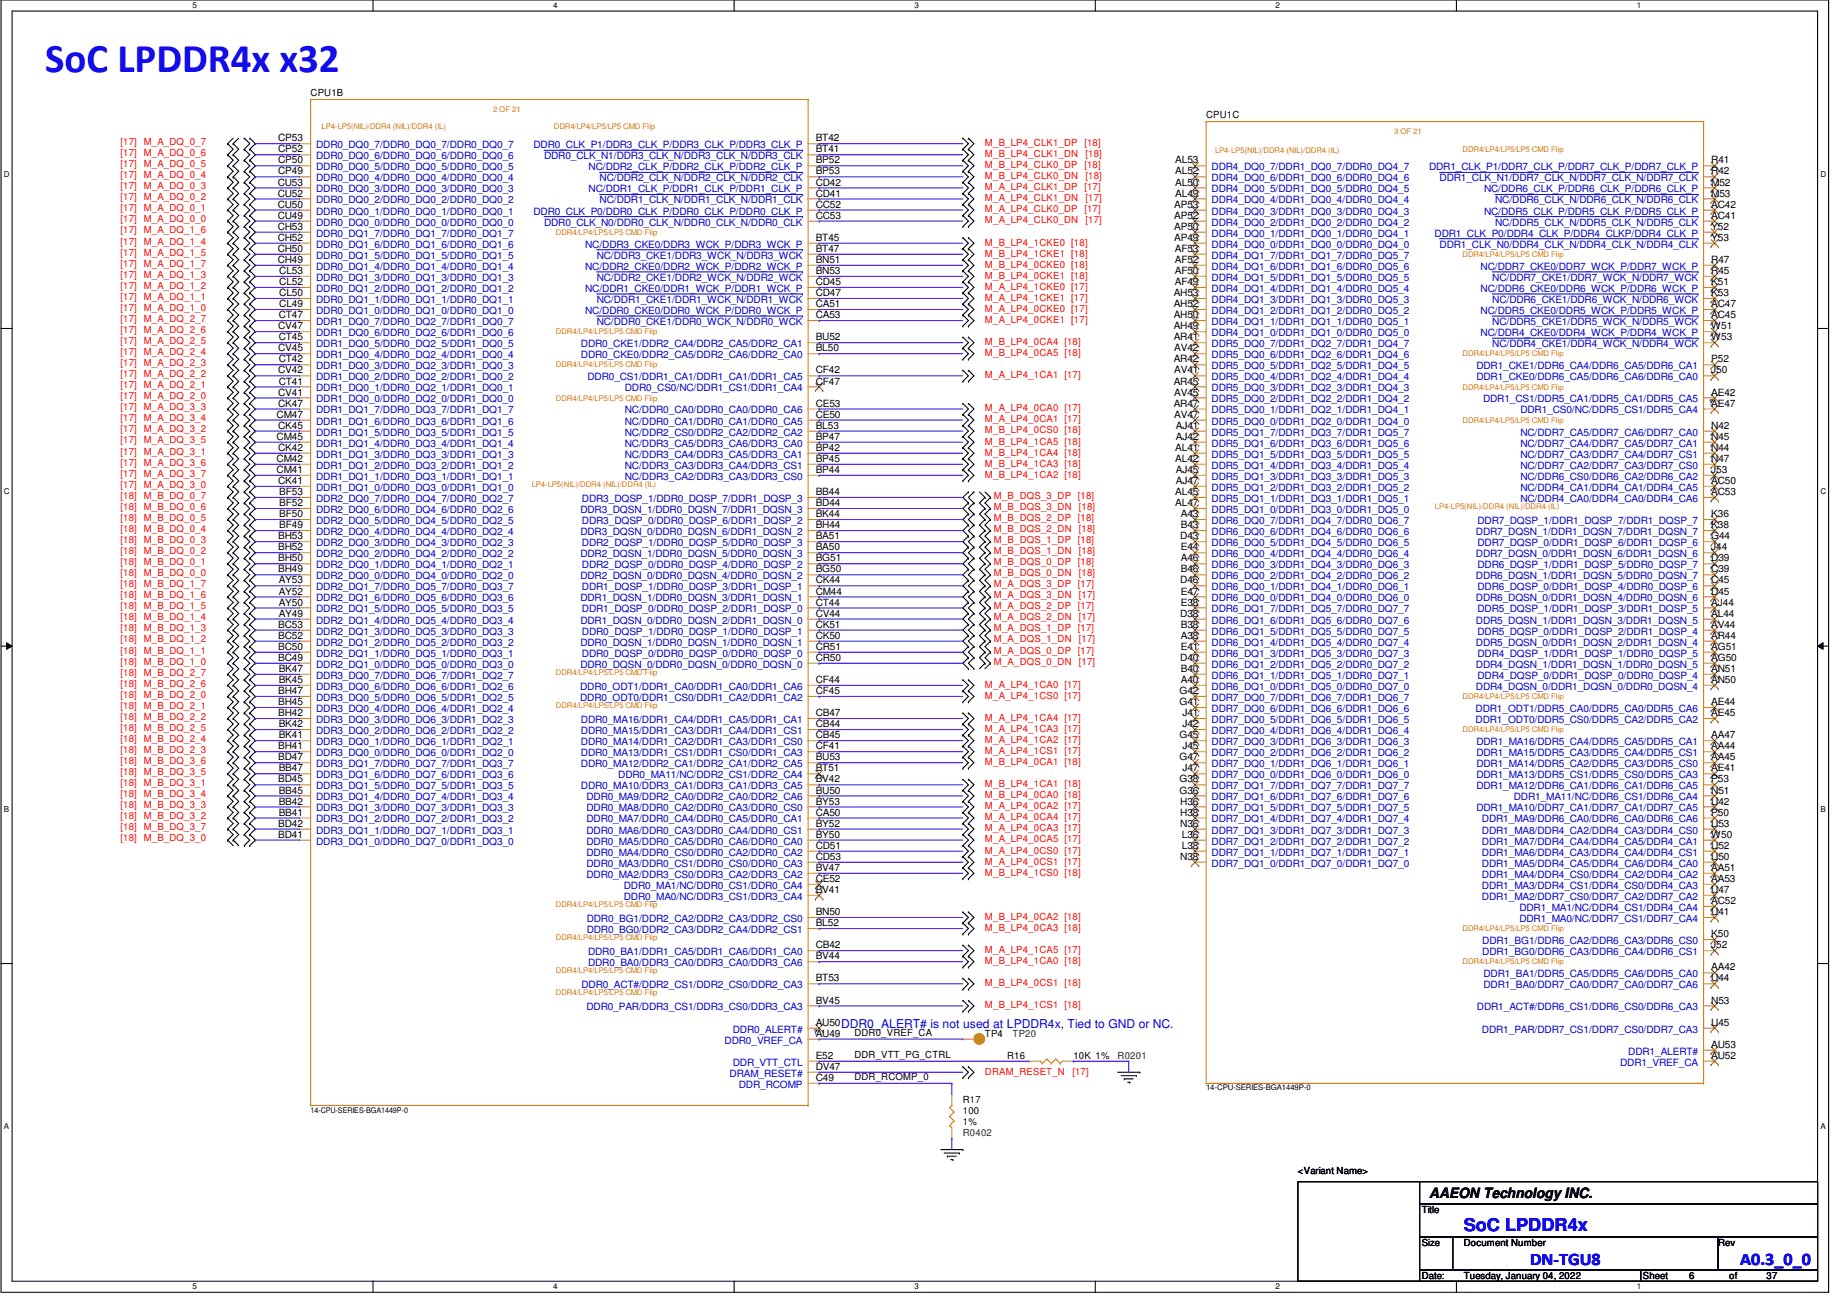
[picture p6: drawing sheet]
<svg xmlns="http://www.w3.org/2000/svg" width="297mm" height="210mm" viewBox="0 0 297 210" stroke-linecap="round" stroke-linejoin="round" font-family="sans-serif">
<defs><g id="words">
<text font-size="6.6" fill="#00f" x="7.3" y="11.6">SoC LPDDR4x x32</text>
<g font-size="2.8" fill="#00f">
<text x="235.4" y="198">SoC LPDDR4x</text>
<text x="246.1" y="203.5">DN-TGU8</text>
<text x="279.9" y="203.5">A0.3_0_0</text>
</g>
<text font-size="2.3" x="229.9" y="192.7">AAEON Technology INC.</text>
<text font-size="1.9" fill="#00f" x="135.3" y="165.4">DDR0_ALERT# is not used at LPDDR4x, Tied to GND or NC.</text>
<g font-size="1.6">
<text x="50" y="15.5">CPU1B</text>
<text x="44.7" y="22.7">CP53</text>
<text x="131.2" y="22.7">BT42</text>
<text x="194" y="19">CPU1C</text>
<text x="44.7" y="29.8">CU53</text>
<text x="44.7" y="26.3">CP50</text>
<text x="44.7" y="24.5">CP52</text>
<text x="44.7" y="28.1">CP49</text>
<text x="131.2" y="26.3">BP52</text>
<text x="131.2" y="28.1">BP53</text>
<text x="131.2" y="29.8">CD42</text>
<text x="131.2" y="24.5">BT41</text>
<text x="189" y="29.8">AL50</text>
<text x="189" y="28.1">AL52</text>
<text x="189" y="26.3">AL53</text>
<text x="275.2" y="26.3">R41</text>
<text x="275.2" y="28.1">R42</text>
<text x="275.2" y="29.8">M52</text>
<text x="44.7" y="35.2">CU49</text>
<text x="44.7" y="33.4">CU50</text>
<text x="44.7" y="31.6">CU52</text>
<text x="131.2" y="35.2">CC53</text>
<text x="131.2" y="33.4">CC52</text>
<text x="131.2" y="31.6">CD41</text>
<text x="188.8" y="33.4">AP53</text>
<text x="188.8" y="35.2">AP52</text>
<text x="189" y="31.6">AL49</text>
<text x="275.2" y="35.2">AC41</text>
<text x="275.2" y="33.4">AC42</text>
<text x="275.2" y="31.6">M53</text>
<text x="44.7" y="40.5">CH50</text>
<text x="44.7" y="38.7">CH52</text>
<text x="44.7" y="37">CH53</text>
<text x="131.2" y="38.7">BT45</text>
<text x="131.2" y="40.5">BT47</text>
<text x="188.8" y="38.7">AP49</text>
<text x="188.8" y="37">AP50</text>
<text x="188.9" y="40.5">AF53</text>
<text x="275.2" y="37">Y52</text>
<text x="275.2" y="38.7">Y53</text>
<text x="44.7" y="42.3">CH49</text>
<text x="44.9" y="44.1">CL53</text>
<text x="44.9" y="47.6">CL50</text>
<text x="44.9" y="45.8">CL52</text>
<text x="131.2" y="45.8">CD45</text>
<text x="131.2" y="42.3">BN51</text>
<text x="131.2" y="47.6">CD47</text>
<text x="131.2" y="44.1">BN53</text>
<text x="188.8" y="47.6">AH53</text>
<text x="188.9" y="44.1">AF50</text>
<text x="188.9" y="42.3">AF52</text>
<text x="188.9" y="45.8">AF49</text>
<text x="275.2" y="45.8">K51</text>
<text x="275.2" y="47.6">K53</text>
<text x="275.2" y="44.1">R45</text>
<text x="275.2" y="42.3">R47</text>
<text x="44.7" y="53">CV47</text>
<text x="44.8" y="51.2">CT47</text>
<text x="44.9" y="49.4">CL49</text>
<text x="131.2" y="51.2">CA53</text>
<text x="131.2" y="49.4">CA51</text>
<text x="188.8" y="53">AH49</text>
<text x="188.8" y="51.2">AH50</text>
<text x="188.8" y="49.4">AH52</text>
<text x="275.2" y="53">W51</text>
<text x="275.2" y="49.4">AC47</text>
<text x="275.2" y="51.2">AC45</text>
<text x="44.7" y="56.5">CV45</text>
<text x="44.8" y="54.7">CT45</text>
<text x="44.8" y="58.3">CT42</text>
<text x="131.2" y="54.7">BU52</text>
<text x="131.2" y="56.5">BL50</text>
<text x="188.8" y="58.3">AR42</text>
<text x="188.8" y="54.7">AR41</text>
<text x="188.8" y="56.5">AV42</text>
<text x="275.2" y="58.3">P52</text>
<text x="275.2" y="54.7">W53</text>
<text x="44.7" y="63.6">CV41</text>
<text x="44.7" y="65.4">CK47</text>
<text x="44.7" y="60.1">CV42</text>
<text x="44.8" y="61.8">CT41</text>
<text x="131.2" y="60.1">CF42</text>
<text x="131.2" y="65.4">CE53</text>
<text x="131.2" y="61.8">CF47</text>
<text x="188.8" y="61.8">AR45</text>
<text x="188.8" y="65.4">AR47</text>
<text x="188.8" y="63.6">AV45</text>
<text x="188.8" y="60.1">AV41</text>
<text x="275.2" y="63.6">AE42</text>
<text x="275.2" y="60.1">J50</text>
<text x="275.2" y="65.4">AE47</text>
<text x="44.5" y="67.2">CM47</text>
<text x="44.5" y="70.7">CM45</text>
<text x="44.7" y="69">CK45</text>
<text x="131.2" y="70.7">BP47</text>
<text x="131.2" y="67.2">CE50</text>
<text x="131.2" y="69">BL53</text>
<text x="188.8" y="67.2">AV47</text>
<text x="189.1" y="70.7">AJ42</text>
<text x="189.1" y="69">AJ41</text>
<text x="275.2" y="70.7">N45</text>
<text x="275.2" y="69">N42</text>
<text x="44.5" y="76.1">CM41</text>
<text x="44.5" y="74.3">CM42</text>
<text x="44.7" y="77.9">CK41</text>
<text x="44.7" y="72.5">CK42</text>
<text x="131.2" y="76.1">BP44</text>
<text x="131.2" y="74.3">BP45</text>
<text x="131.2" y="72.5">BP42</text>
<text x="189" y="72.5">AL41</text>
<text x="189" y="74.3">AL42</text>
<text x="189.1" y="76.1">AJ45</text>
<text x="189.1" y="77.9">AJ47</text>
<text x="275.2" y="76.1">J53</text>
<text x="275.2" y="77.9">AC50</text>
<text x="275.2" y="74.3">N47</text>
<text x="275.2" y="72.5">N44</text>
<text x="44.9" y="83.2">BF50</text>
<text x="44.9" y="81.4">BF52</text>
<text x="44.9" y="79.6">BF53</text>
<text x="131.2" y="83.2">BK44</text>
<text x="131.2" y="79.6">BB44</text>
<text x="131.2" y="81.4">BD44</text>
<text x="189" y="81.4">AL47</text>
<text x="189" y="79.6">AL45</text>
<text x="189.9" y="83.2">A43</text>
<text x="275.2" y="83.2">K36</text>
<text x="275.2" y="79.6">AC53</text>
<text x="44.7" y="86.7">BH53</text>
<text x="44.7" y="88.5">BH52</text>
<text x="44.9" y="85">BF49</text>
<text x="131.2" y="86.7">BA51</text>
<text x="131.2" y="88.5">BA50</text>
<text x="131.2" y="85">BH44</text>
<text x="189.8" y="86.7">D43</text>
<text x="189.9" y="85">B43</text>
<text x="189.9" y="88.5">E44</text>
<text x="275.2" y="86.7">G44</text>
<text x="275.2" y="88.5">J44</text>
<text x="275.2" y="85">K38</text>
<text x="44.7" y="92.1">BH49</text>
<text x="44.7" y="90.3">BH50</text>
<text x="44.8" y="95.6">AY52</text>
<text x="44.8" y="93.9">AY53</text>
<text x="131.2" y="93.9">CK44</text>
<text x="131.2" y="90.3">BG51</text>
<text x="131.2" y="95.6">CM44</text>
<text x="131.2" y="92.1">BG50</text>
<text x="189.8" y="93.9">D46</text>
<text x="189.9" y="95.6">E47</text>
<text x="189.9" y="90.3">A46</text>
<text x="189.9" y="92.1">B46</text>
<text x="275.2" y="93.9">C45</text>
<text x="275.2" y="90.3">D39</text>
<text x="275.2" y="95.6">D45</text>
<text x="275.2" y="92.1">C39</text>
<text x="44.7" y="101">BC53</text>
<text x="44.8" y="97.4">AY50</text>
<text x="44.8" y="99.2">AY49</text>
<text x="131.2" y="101">CK51</text>
<text x="131.2" y="97.4">CT44</text>
<text x="131.2" y="99.2">CV44</text>
<text x="189.8" y="99.2">D38</text>
<text x="189.9" y="101">B38</text>
<text x="189.9" y="97.4">E38</text>
<text x="275.2" y="101">AV44</text>
<text x="275.2" y="97.4">AJ44</text>
<text x="275.2" y="99.2">AL44</text>
<text x="44.7" y="106.3">BC49</text>
<text x="44.7" y="104.5">BC50</text>
<text x="44.7" y="102.7">BC52</text>
<text x="131.2" y="104.5">CR51</text>
<text x="131.2" y="106.3">CR50</text>
<text x="131.2" y="102.7">CK50</text>
<text x="189.8" y="106.3">D40</text>
<text x="189.9" y="104.5">E41</text>
<text x="189.9" y="102.7">A38</text>
<text x="275.2" y="104.5">AG51</text>
<text x="275.2" y="106.3">AG50</text>
<text x="275.2" y="102.7">AR44</text>
<text x="44.7" y="111.6">BH47</text>
<text x="44.7" y="113.4">BH45</text>
<text x="44.8" y="109.9">BK45</text>
<text x="44.8" y="108.1">BK47</text>
<text x="131.2" y="109.9">CF44</text>
<text x="131.2" y="111.6">CF45</text>
<text x="189.7" y="113.4">G41</text>
<text x="189.7" y="111.6">G42</text>
<text x="189.9" y="109.9">A40</text>
<text x="189.9" y="108.1">B40</text>
<text x="275.2" y="113.4">AE44</text>
<text x="275.2" y="108.1">AN51</text>
<text x="275.2" y="109.9">AN50</text>
<text x="44.7" y="115.2">BH42</text>
<text x="44.8" y="118.7">BK41</text>
<text x="44.8" y="117">BK42</text>
<text x="131.2" y="117">CB44</text>
<text x="131.2" y="115.2">CB47</text>
<text x="131.2" y="118.7">CB45</text>
<text x="189.7" y="118.7">G45</text>
<text x="190.2" y="115.2">J41</text>
<text x="190.2" y="117">J42</text>
<text x="275.2" y="118.7">AA47</text>
<text x="275.2" y="115.2">AE45</text>
<text x="44.7" y="125.9">BD45</text>
<text x="44.7" y="120.5">BH41</text>
<text x="44.7" y="122.3">BD47</text>
<text x="44.8" y="124.1">BB47</text>
<text x="131.2" y="124.1">BT51</text>
<text x="131.2" y="120.5">CF41</text>
<text x="131.2" y="125.9">BV42</text>
<text x="131.2" y="122.3">BU53</text>
<text x="189.7" y="125.9">G38</text>
<text x="189.7" y="122.3">G47</text>
<text x="190.2" y="124.1">J47</text>
<text x="190.2" y="120.5">J45</text>
<text x="275.2" y="124.1">AE41</text>
<text x="275.2" y="120.5">AA44</text>
<text x="275.2" y="125.9">P53</text>
<text x="275.2" y="122.3">AA45</text>
<text x="44.8" y="129.4">BB42</text>
<text x="44.8" y="131.2">BB41</text>
<text x="44.8" y="127.6">BB45</text>
<text x="131.2" y="129.4">BY53</text>
<text x="131.2" y="127.6">BU50</text>
<text x="131.2" y="131.2">CA50</text>
<text x="189.7" y="127.6">G36</text>
<text x="189.8" y="129.4">H36</text>
<text x="189.8" y="131.2">H38</text>
<text x="275.2" y="127.6">N51</text>
<text x="275.2" y="129.4">U42</text>
<text x="275.2" y="131.2">P50</text>
<text x="44.7" y="134.7">BD41</text>
<text x="44.7" y="133">BD42</text>
<text x="131.2" y="134.7">BY50</text>
<text x="131.2" y="136.5">CD51</text>
<text x="131.2" y="133">BY52</text>
<text x="189.8" y="133">N36</text>
<text x="190.1" y="136.5">L38</text>
<text x="190.1" y="134.7">L36</text>
<text x="275.2" y="136.5">U52</text>
<text x="275.2" y="133">U53</text>
<text x="275.2" y="134.7">W50</text>
<text x="131.2" y="140.1">BV47</text>
<text x="131.2" y="138.3">CD53</text>
<text x="131.2" y="143.6">BV41</text>
<text x="131.2" y="141.9">CE52</text>
<text x="189.8" y="138.3">N38</text>
<text x="275.2" y="141.9">AA53</text>
<text x="275.2" y="138.3">U50</text>
<text x="275.2" y="140.1">AA51</text>
<text x="275.2" y="143.6">U47</text>
<text x="131.2" y="149">BL52</text>
<text x="131.2" y="147.2">BN50</text>
<text x="275.2" y="145.4">AC52</text>
<text x="275.2" y="147.2">U41</text>
<text x="131.2" y="154.3">BV44</text>
<text x="131.2" y="152.5">CB42</text>
<text x="275.2" y="152.5">J52</text>
<text x="275.2" y="150.7">K50</text>
<text x="131.2" y="161.4">BV45</text>
<text x="131.2" y="157.9">BT53</text>
<text x="275.2" y="156.1">AA42</text>
<text x="275.2" y="161.4">N53</text>
<text x="275.2" y="157.9">U44</text>
<text x="131.2" y="165">AU50</text>
<text x="131.2" y="166.8">AU49</text>
<text x="137.4" y="166.6">DDR0_VREF_CA</text>
<text x="158.4" y="166.8">TP4</text>
<text x="275.2" y="165">U45</text>
<text x="131.2" y="170.3">E52</text>
<text x="131.2" y="173.9">C49</text>
<text x="131.2" y="172.1">DV47</text>
<text x="137.4" y="170.1">DDR_VTT_PG_CTRL</text>
<text x="137.4" y="173.7">DDR_RCOMP_0</text>
<text x="162" y="170.3">R16</text>
<text x="172.6" y="170.3">10K 1%</text>
<text x="275.2" y="170.3">AU52</text>
<text x="275.2" y="168.5">AU53</text>
<text x="154.9" y="177.5">R17</text>
<text x="154.9" y="179.2">100</text>
<text x="154.9" y="181">1%</text>
<text x="208.7" y="188.8">&lt;Variant Name&gt;</text>
<text x="228.6" y="195.1">Title</text>
<text x="228.6" y="200.4">Size</text>
<text x="235.4" y="200.4">Document Number</text>
<text x="276.3" y="200.4">Rev</text>
<text x="228.6" y="205.7">Date:</text>
<text x="235.4" y="205.7">Tuesday, January 04, 2022</text>
<text x="264.2" y="205.7">Sheet</text>
<text x="271.6" y="205.7">6</text>
<text x="278.1" y="205.7">of</text>
<text x="284.1" y="205.7">37</text>
</g>
<g font-size="1.6" fill="#f00">
<text x="19.4" y="23.3">[17]</text>
<text x="23.1" y="23.3">M_A_DQ_0_7</text>
<text x="158.4" y="23.5">M_B_LP4_CLK1_DP [18]</text>
<text x="19.4" y="28.7">[17]</text>
<text x="19.4" y="26.9">[17]</text>
<text x="19.4" y="25.1">[17]</text>
<text x="23.1" y="28.7">M_A_DQ_0_4</text>
<text x="23.1" y="26.9">M_A_DQ_0_5</text>
<text x="23.1" y="25.1">M_A_DQ_0_6</text>
<text x="158.4" y="25.3">M_B_LP4_CLK1_DN</text>
<text x="158.4" y="27.1">M_B_LP4_CLK0_DP [18]</text>
<text x="158.4" y="28.8">M_B_LP4_CLK0_DN</text>
<text x="174.6" y="25.3">[18]</text>
<text x="174.6" y="28.8">[18]</text>
<text x="19.4" y="34">[17]</text>
<text x="19.4" y="32.2">[17]</text>
<text x="19.4" y="30.4">[17]</text>
<text x="19.4" y="35.8">[17]</text>
<text x="23.1" y="34">M_A_DQ_0_1</text>
<text x="23.1" y="32.2">M_A_DQ_0_2</text>
<text x="23.1" y="30.4">M_A_DQ_0_3</text>
<text x="23.1" y="35.8">M_A_DQ_0_0</text>
<text x="158.4" y="34.2">M_A_LP4_CLK0_DP [17]</text>
<text x="158.4" y="35.9">M_A_LP4_CLK0_DN</text>
<text x="158.4" y="30.6">M_A_LP4_CLK1_DP [17]</text>
<text x="158.4" y="32.4">M_A_LP4_CLK1_DN</text>
<text x="174.6" y="35.9">[17]</text>
<text x="174.6" y="32.4">[17]</text>
<text x="19.4" y="41.1">[17]</text>
<text x="19.4" y="39.3">[17]</text>
<text x="19.4" y="37.5">[17]</text>
<text x="23.1" y="41.1">M_A_DQ_1_5</text>
<text x="23.1" y="39.3">M_A_DQ_1_4</text>
<text x="23.1" y="37.5">M_A_DQ_1_6</text>
<text x="158.4" y="39.5">M_B_LP4_1CKE0 [18]</text>
<text x="158.4" y="41.3">M_B_LP4_1CKE1 [18]</text>
<text x="19.4" y="46.4">[17]</text>
<text x="19.4" y="44.7">[17]</text>
<text x="19.4" y="42.9">[17]</text>
<text x="23.1" y="46.4">M_A_DQ_1_2</text>
<text x="23.1" y="44.7">M_A_DQ_1_3</text>
<text x="23.1" y="42.9">M_A_DQ_1_7</text>
<text x="158.4" y="46.6">M_A_LP4_1CKE0 [17]</text>
<text x="158.4" y="43.1">M_B_LP4_0CKE0 [18]</text>
<text x="158.4" y="44.8">M_B_LP4_0CKE1 [18]</text>
<text x="19.4" y="48.2">[17]</text>
<text x="19.4" y="50">[17]</text>
<text x="19.4" y="53.6">[17]</text>
<text x="19.4" y="51.8">[17]</text>
<text x="23.1" y="48.2">M_A_DQ_1_1</text>
<text x="23.1" y="50">M_A_DQ_1_0</text>
<text x="23.1" y="53.6">M_A_DQ_2_6</text>
<text x="23.1" y="51.8">M_A_DQ_2_7</text>
<text x="158.4" y="50.2">M_A_LP4_0CKE0 [17]</text>
<text x="158.4" y="51.9">M_A_LP4_0CKE1 [17]</text>
<text x="158.4" y="48.4">M_A_LP4_1CKE1 [17]</text>
<text x="19.4" y="58.9">[17]</text>
<text x="19.4" y="57.1">[17]</text>
<text x="19.4" y="55.3">[17]</text>
<text x="23.1" y="58.9">M_A_DQ_2_3</text>
<text x="23.1" y="57.1">M_A_DQ_2_4</text>
<text x="23.1" y="55.3">M_A_DQ_2_5</text>
<text x="158.4" y="55.5">M_B_LP4_0CA4 [18]</text>
<text x="158.4" y="57.3">M_B_LP4_0CA5 [18]</text>
<text x="19.4" y="62.4">[17]</text>
<text x="19.4" y="60.7">[17]</text>
<text x="19.4" y="64.2">[17]</text>
<text x="19.4" y="66">[17]</text>
<text x="23.1" y="62.4">M_A_DQ_2_1</text>
<text x="23.1" y="60.7">M_A_DQ_2_2</text>
<text x="23.1" y="64.2">M_A_DQ_2_0</text>
<text x="23.1" y="66">M_A_DQ_3_3</text>
<text x="158.4" y="60.8">M_A_LP4_1CA1 [17]</text>
<text x="19.4" y="71.3">[17]</text>
<text x="19.4" y="69.6">[17]</text>
<text x="19.4" y="67.8">[17]</text>
<text x="23.1" y="71.3">M_A_DQ_3_5</text>
<text x="23.1" y="69.6">M_A_DQ_3_2</text>
<text x="23.1" y="67.8">M_A_DQ_3_4</text>
<text x="158.4" y="66.2">M_A_LP4_0CA0 [17]</text>
<text x="158.4" y="67.9">M_A_LP4_0CA1 [17]</text>
<text x="158.4" y="71.5">M_B_LP4_1CA5 [18]</text>
<text x="158.4" y="69.7">M_B_LP4_0CS0 [18]</text>
<text x="19.4" y="76.7">[17]</text>
<text x="19.4" y="74.9">[17]</text>
<text x="19.4" y="73.1">[17]</text>
<text x="23.1" y="76.7">M_A_DQ_3_7</text>
<text x="23.1" y="74.9">M_A_DQ_3_6</text>
<text x="23.1" y="73.1">M_A_DQ_3_1</text>
<text x="158.4" y="76.8">M_B_LP4_1CA2 [18]</text>
<text x="158.4" y="75.1">M_B_LP4_1CA3 [18]</text>
<text x="158.4" y="73.3">M_B_LP4_1CA4 [18]</text>
<text x="19.4" y="78.4">[17]</text>
<text x="19.4" y="83.8">[18]</text>
<text x="19.4" y="82">[18]</text>
<text x="19.4" y="80.2">[18]</text>
<text x="23.1" y="78.4">M_A_DQ_3_0</text>
<text x="23.1" y="83.8">M_B_DQ_0_5</text>
<text x="23.1" y="82">M_B_DQ_0_6</text>
<text x="23.1" y="80.2">M_B_DQ_0_7</text>
<text x="159.8" y="83.8">M_B_DQS_2_DP [18]</text>
<text x="159.8" y="80.2">M_B_DQS_3_DP [18]</text>
<text x="159.8" y="82">M_B_DQS_3_DN</text>
<text x="173.5" y="82">[18]</text>
<text x="19.4" y="89.1">[18]</text>
<text x="19.4" y="87.3">[18]</text>
<text x="19.4" y="85.6">[18]</text>
<text x="23.1" y="89.1">M_B_DQ_0_2</text>
<text x="23.1" y="87.3">M_B_DQ_0_3</text>
<text x="23.1" y="85.6">M_B_DQ_0_4</text>
<text x="159.8" y="85.6">M_B_DQS_2_DN</text>
<text x="159.8" y="87.3">M_B_DQS_1_DP [18]</text>
<text x="159.8" y="89.1">M_B_DQS_1_DN</text>
<text x="173.5" y="85.6">[18]</text>
<text x="173.5" y="89.1">[18]</text>
<text x="19.4" y="90.9">[18]</text>
<text x="19.4" y="92.7">[18]</text>
<text x="19.4" y="94.4">[18]</text>
<text x="23.1" y="90.9">M_B_DQ_0_1</text>
<text x="23.1" y="92.7">M_B_DQ_0_0</text>
<text x="23.1" y="94.4">M_B_DQ_1_7</text>
<text x="159.8" y="94.4">M_A_DQS_3_DP [17]</text>
<text x="159.8" y="90.9">M_B_DQS_0_DP [18]</text>
<text x="159.8" y="92.7">M_B_DQS_0_DN</text>
<text x="173.5" y="92.7">[18]</text>
<text x="19.4" y="98">[18]</text>
<text x="19.4" y="99.8">[18]</text>
<text x="19.4" y="101.6">[18]</text>
<text x="19.4" y="96.2">[18]</text>
<text x="23.1" y="98">M_B_DQ_1_5</text>
<text x="23.1" y="99.8">M_B_DQ_1_4</text>
<text x="23.1" y="101.6">M_B_DQ_1_3</text>
<text x="23.1" y="96.2">M_B_DQ_1_6</text>
<text x="159.8" y="101.6">M_A_DQS_1_DP [17]</text>
<text x="159.8" y="96.2">M_A_DQS_3_DN</text>
<text x="159.8" y="98">M_A_DQS_2_DP [17]</text>
<text x="159.8" y="99.8">M_A_DQS_2_DN</text>
<text x="173.5" y="96.2">[17]</text>
<text x="173.5" y="99.8">[17]</text>
<text x="19.4" y="103.3">[18]</text>
<text x="19.4" y="105.1">[18]</text>
<text x="19.4" y="106.9">[18]</text>
<text x="23.1" y="103.3">M_B_DQ_1_2</text>
<text x="23.1" y="105.1">M_B_DQ_1_1</text>
<text x="23.1" y="106.9">M_B_DQ_1_0</text>
<text x="159.8" y="106.9">M_A_DQS_0_DN</text>
<text x="159.8" y="103.3">M_A_DQS_1_DN</text>
<text x="159.8" y="105.1">M_A_DQS_0_DP [17]</text>
<text x="173.5" y="106.9">[17]</text>
<text x="173.5" y="103.3">[17]</text>
<text x="19.4" y="112.2">[18]</text>
<text x="19.4" y="110.4">[18]</text>
<text x="19.4" y="108.7">[18]</text>
<text x="23.1" y="112.2">M_B_DQ_2_0</text>
<text x="23.1" y="110.4">M_B_DQ_2_6</text>
<text x="23.1" y="108.7">M_B_DQ_2_7</text>
<text x="158.4" y="110.6">M_A_LP4_1CA0 [17]</text>
<text x="158.4" y="112.4">M_A_LP4_1CS0 [17]</text>
<text x="19.4" y="119.3">[18]</text>
<text x="19.4" y="117.6">[18]</text>
<text x="19.4" y="115.8">[18]</text>
<text x="19.4" y="114">[18]</text>
<text x="23.1" y="119.3">M_B_DQ_2_4</text>
<text x="23.1" y="117.6">M_B_DQ_2_5</text>
<text x="23.1" y="115.8">M_B_DQ_2_2</text>
<text x="23.1" y="114">M_B_DQ_2_1</text>
<text x="158.4" y="119.5">M_A_LP4_1CA2 [17]</text>
<text x="158.4" y="117.7">M_A_LP4_1CA3 [17]</text>
<text x="158.4" y="116">M_A_LP4_1CA4 [17]</text>
<text x="19.4" y="124.7">[18]</text>
<text x="19.4" y="122.9">[18]</text>
<text x="19.4" y="121.1">[18]</text>
<text x="23.1" y="124.7">M_B_DQ_3_5</text>
<text x="23.1" y="122.9">M_B_DQ_3_6</text>
<text x="23.1" y="121.1">M_B_DQ_2_3</text>
<text x="158.4" y="123.1">M_B_LP4_0CA1 [18]</text>
<text x="158.4" y="121.3">M_A_LP4_1CS1 [17]</text>
<text x="19.4" y="131.8">[18]</text>
<text x="19.4" y="130">[18]</text>
<text x="19.4" y="128.2">[18]</text>
<text x="19.4" y="126.4">[18]</text>
<text x="23.1" y="131.8">M_B_DQ_3_2</text>
<text x="23.1" y="130">M_B_DQ_3_3</text>
<text x="23.1" y="128.2">M_B_DQ_3_4</text>
<text x="23.1" y="126.4">M_B_DQ_3_1</text>
<text x="158.4" y="128.4">M_B_LP4_0CA0 [18]</text>
<text x="158.4" y="130.2">M_A_LP4_0CA2 [17]</text>
<text x="158.4" y="132">M_A_LP4_0CA4 [17]</text>
<text x="158.4" y="126.6">M_B_LP4_1CA1 [18]</text>
<text x="19.4" y="133.6">[18]</text>
<text x="19.4" y="135.3">[18]</text>
<text x="23.1" y="133.6">M_B_DQ_3_7</text>
<text x="23.1" y="135.3">M_B_DQ_3_0</text>
<text x="158.4" y="133.7">M_A_LP4_0CA3 [17]</text>
<text x="158.4" y="135.5">M_A_LP4_0CA5 [17]</text>
<text x="158.4" y="137.3">M_A_LP4_0CS0 [17]</text>
<text x="158.4" y="139.1">M_A_LP4_0CS1 [17]</text>
<text x="158.4" y="140.8">M_B_LP4_1CS0 [18]</text>
<text x="158.4" y="148">M_B_LP4_0CA2 [18]</text>
<text x="158.4" y="149.7">M_B_LP4_0CA3 [18]</text>
<text x="158.4" y="153.3">M_A_LP4_1CA5 [17]</text>
<text x="158.4" y="155.1">M_B_LP4_1CA0 [18]</text>
<text x="158.4" y="158.6">M_B_LP4_0CS1 [18]</text>
<text x="158.4" y="162.2">M_B_LP4_1CS1 [18]</text>
<text x="158.4" y="172.8">DRAM_RESET_N</text>
<text x="172.5" y="172.8">[17]</text>
</g>
<g font-size="1.6" fill="#00c">
<text x="50.8" y="23.8">DDR0_DQ0_7/DDR0_DQ0_7/DDR0_DQ0_7</text>
<text x="85.8" y="23.8">DDR0_CLK_P1/DDR3_CLK_P/DDR3_CLK_P/DDR3_CLK_P</text>
<text x="50.8" y="27.4">DDR0_DQ0_5/DDR0_DQ0_5/DDR0_DQ0_5</text>
<text x="50.8" y="25.6">DDR0_DQ0_6/DDR0_DQ0_6/DDR0_DQ0_6</text>
<text x="50.8" y="29.2">DDR0_DQ0_4/DDR0_DQ0_4/DDR0_DQ0_4</text>
<text x="87.5" y="25.6">DDR0_CLK_N1/DDR3_CLK_N/DDR3_CLK_N/DDR3_CLK</text>
<text x="94.7" y="27.4">NC/DDR2_CLK_P/DDR2_CLK_P/DDR2_CLK_P</text>
<text x="96.4" y="29.2">NC/DDR2_CLK_N/DDR2_CLK_N/DDR2_CLK</text>
<text x="194.9" y="29.2">DDR4_DQ0_6/DDR1_DQ0_6/DDR0_DQ4_6</text>
<text x="194.9" y="27.4">DDR4_DQ0_7/DDR1_DQ0_7/DDR0_DQ4_7</text>
<text x="229.8" y="27.4">DDR1_CLK_P1/DDR7_CLK_P/DDR7_CLK_P/DDR7_CLK_P</text>
<text x="231.5" y="29.2">DDR1_CLK_N1/DDR7_CLK_N/DDR7_CLK_N/DDR7_CLK</text>
<text x="50.8" y="30.9">DDR0_DQ0_3/DDR0_DQ0_3/DDR0_DQ0_3</text>
<text x="50.8" y="34.5">DDR0_DQ0_1/DDR0_DQ0_1/DDR0_DQ0_1</text>
<text x="50.8" y="32.7">DDR0_DQ0_2/DDR0_DQ0_2/DDR0_DQ0_2</text>
<text x="85.8" y="34.5">DDR0_CLK_P0/DDR0_CLK_P/DDR0_CLK_P/DDR0_CLK_P</text>
<text x="94.7" y="30.9">NC/DDR1_CLK_P/DDR1_CLK_P/DDR1_CLK_P</text>
<text x="96.4" y="32.7">NC/DDR1_CLK_N/DDR1_CLK_N/DDR1_CLK</text>
<text x="194.9" y="30.9">DDR4_DQ0_5/DDR1_DQ0_5/DDR0_DQ4_5</text>
<text x="194.9" y="34.5">DDR4_DQ0_3/DDR1_DQ0_3/DDR0_DQ4_3</text>
<text x="194.9" y="32.7">DDR4_DQ0_4/DDR1_DQ0_4/DDR0_DQ4_4</text>
<text x="238.7" y="34.5">NC/DDR5_CLK_P/DDR5_CLK_P/DDR5_CLK_P</text>
<text x="238.7" y="30.9">NC/DDR6_CLK_P/DDR6_CLK_P/DDR6_CLK_P</text>
<text x="240.5" y="32.7">NC/DDR6_CLK_N/DDR6_CLK_N/DDR6_CLK</text>
<text x="50.8" y="41.6">DDR0_DQ1_5/DDR0_DQ1_5/DDR0_DQ1_5</text>
<text x="50.8" y="36.3">DDR0_DQ0_0/DDR0_DQ0_0/DDR0_DQ0_0</text>
<text x="50.8" y="39.8">DDR0_DQ1_6/DDR0_DQ1_6/DDR0_DQ1_6</text>
<text x="50.8" y="38.1">DDR0_DQ1_7/DDR0_DQ1_7/DDR0_DQ1_7</text>
<text x="87.5" y="36.3">DDR0_CLK_N0/DDR0_CLK_N/DDR0_CLK_N/DDR0_CLK</text>
<text x="94.1" y="39.8">NC/DDR3_CKE0/DDR3_WCK_P/DDR3_WCK_P</text>
<text x="96" y="41.6">NC/DDR3_CKE1/DDR3_WCK_N/DDR3_WCK</text>
<text x="194.9" y="39.8">DDR4_DQ0_0/DDR1_DQ0_0/DDR0_DQ4_0</text>
<text x="194.9" y="41.6">DDR4_DQ1_7/DDR1_DQ1_7/DDR0_DQ5_7</text>
<text x="194.9" y="38.1">DDR4_DQ0_1/DDR1_DQ0_1/DDR0_DQ4_1</text>
<text x="194.9" y="36.3">DDR4_DQ0_2/DDR1_DQ0_2/DDR0_DQ4_2</text>
<text x="230.7" y="38.1">DDR1_CLK_P0/DDR4_CLK_P/DDR4_CLKP/DDR4_CLK_P</text>
<text x="231.5" y="39.8">DDR1_CLK_N0/DDR4_CLK_N/DDR4_CLK_N/DDR4_CLK</text>
<text x="240.5" y="36.3">NC/DDR5_CLK_N/DDR5_CLK_N/DDR5_CLK</text>
<text x="50.8" y="45.2">DDR0_DQ1_3/DDR0_DQ1_3/DDR0_DQ1_3</text>
<text x="50.8" y="46.9">DDR0_DQ1_2/DDR0_DQ1_2/DDR0_DQ1_2</text>
<text x="50.8" y="43.4">DDR0_DQ1_4/DDR0_DQ1_4/DDR0_DQ1_4</text>
<text x="94.1" y="46.9">NC/DDR1_CKE0/DDR1_WCK_P/DDR1_WCK_P</text>
<text x="94.1" y="43.4">NC/DDR2_CKE0/DDR2_WCK_P/DDR2_WCK_P</text>
<text x="96" y="45.2">NC/DDR2_CKE1/DDR2_WCK_N/DDR2_WCK</text>
<text x="194.9" y="45.2">DDR4_DQ1_5/DDR1_DQ1_5/DDR0_DQ5_5</text>
<text x="194.9" y="43.4">DDR4_DQ1_6/DDR1_DQ1_6/DDR0_DQ5_6</text>
<text x="194.9" y="46.9">DDR4_DQ1_4/DDR1_DQ1_4/DDR0_DQ5_4</text>
<text x="238.1" y="46.9">NC/DDR6_CKE0/DDR6_WCK_P/DDR6_WCK_P</text>
<text x="238.1" y="43.4">NC/DDR7_CKE0/DDR7_WCK_P/DDR7_WCK_P</text>
<text x="240" y="45.2">NC/DDR7_CKE1/DDR7_WCK_N/DDR7_WCK</text>
<text x="50.8" y="50.5">DDR0_DQ1_0/DDR0_DQ1_0/DDR0_DQ1_0</text>
<text x="50.8" y="52.3">DDR1_DQ0_7/DDR0_DQ2_7/DDR1_DQ0_7</text>
<text x="50.8" y="48.7">DDR0_DQ1_1/DDR0_DQ1_1/DDR0_DQ1_1</text>
<text x="94.1" y="50.5">NC/DDR0_CKE0/DDR0_WCK_P/DDR0_WCK_P</text>
<text x="96" y="52.3">NC/DDR0_CKE1/DDR0_WCK_N/DDR0_WCK</text>
<text x="96" y="48.7">NC/DDR1_CKE1/DDR1_WCK_N/DDR1_WCK</text>
<text x="194.9" y="48.7">DDR4_DQ1_3/DDR1_DQ1_3/DDR0_DQ5_3</text>
<text x="194.9" y="52.3">DDR4_DQ1_1/DDR1_DQ1_1/DDR0_DQ5_1</text>
<text x="194.9" y="50.5">DDR4_DQ1_2/DDR1_DQ1_2/DDR0_DQ5_2</text>
<text x="238.1" y="50.5">NC/DDR5_CKE0/DDR5_WCK_P/DDR5_WCK_P</text>
<text x="240" y="52.3">NC/DDR5_CKE1/DDR5_WCK_N/DDR5_WCK</text>
<text x="240" y="48.7">NC/DDR6_CKE1/DDR6_WCK_N/DDR6_WCK</text>
<text x="50.8" y="55.8">DDR1_DQ0_5/DDR0_DQ2_5/DDR1_DQ0_5</text>
<text x="50.8" y="59.4">DDR1_DQ0_3/DDR0_DQ2_3/DDR1_DQ0_3</text>
<text x="50.8" y="54.1">DDR1_DQ0_6/DDR0_DQ2_6/DDR1_DQ0_6</text>
<text x="50.8" y="57.6">DDR1_DQ0_4/DDR0_DQ2_4/DDR1_DQ0_4</text>
<text x="93.4" y="55.8">DDR0_CKE1/DDR2_CA4/DDR2_CA5/DDR2_CA1</text>
<text x="93.4" y="57.6">DDR0_CKE0/DDR2_CA5/DDR2_CA6/DDR2_CA0</text>
<text x="194.9" y="59.4">DDR5_DQ0_5/DDR1_DQ2_5/DDR1_DQ4_5</text>
<text x="194.9" y="54.1">DDR4_DQ1_0/DDR1_DQ1_0/DDR0_DQ5_0</text>
<text x="194.9" y="57.6">DDR5_DQ0_6/DDR1_DQ2_6/DDR1_DQ4_6</text>
<text x="194.9" y="55.8">DDR5_DQ0_7/DDR1_DQ2_7/DDR1_DQ4_7</text>
<text x="237.4" y="59.4">DDR1_CKE1/DDR6_CA4/DDR6_CA5/DDR6_CA1</text>
<text x="238.1" y="54.1">NC/DDR4_CKE0/DDR4_WCK_P/DDR4_WCK_P</text>
<text x="240" y="55.8">NC/DDR4_CKE1/DDR4_WCK_N/DDR4_WCK</text>
<text x="50.8" y="64.7">DDR1_DQ0_0/DDR0_DQ2_0/DDR1_DQ0_0</text>
<text x="50.8" y="62.9">DDR1_DQ0_1/DDR0_DQ2_1/DDR1_DQ0_1</text>
<text x="50.8" y="61.2">DDR1_DQ0_2/DDR0_DQ2_2/DDR1_DQ0_2</text>
<text x="94.5" y="61.2">DDR0_CS1/DDR1_CA1/DDR1_CA1/DDR1_CA5</text>
<text x="100.5" y="62.9">DDR0_CS0/NC/DDR1_CS1/DDR1_CA4</text>
<text x="194.9" y="62.9">DDR5_DQ0_3/DDR1_DQ2_3/DDR1_DQ4_3</text>
<text x="194.9" y="64.7">DDR5_DQ0_2/DDR1_DQ2_2/DDR1_DQ4_2</text>
<text x="194.9" y="61.2">DDR5_DQ0_4/DDR1_DQ2_4/DDR1_DQ4_4</text>
<text x="237.4" y="61.2">DDR1_CKE0/DDR6_CA5/DDR6_CA6/DDR6_CA0</text>
<text x="238.5" y="64.7">DDR1_CS1/DDR5_CA1/DDR5_CA1/DDR5_CA5</text>
<text x="50.8" y="70.1">DDR1_DQ1_5/DDR0_DQ3_5/DDR1_DQ1_5</text>
<text x="50.8" y="68.3">DDR1_DQ1_6/DDR0_DQ3_6/DDR1_DQ1_6</text>
<text x="50.8" y="66.5">DDR1_DQ1_7/DDR0_DQ3_7/DDR1_DQ1_7</text>
<text x="50.8" y="71.8">DDR1_DQ1_4/DDR0_DQ3_4/DDR1_DQ1_4</text>
<text x="100.5" y="71.8">NC/DDR3_CA5/DDR3_CA6/DDR3_CA0</text>
<text x="100.5" y="68.3">NC/DDR0_CA1/DDR0_CA1/DDR0_CA5</text>
<text x="100.5" y="66.5">NC/DDR0_CA0/DDR0_CA0/DDR0_CA6</text>
<text x="100.5" y="70.1">NC/DDR2_CS0/DDR2_CA2/DDR2_CA2</text>
<text x="194.9" y="68.3">DDR5_DQ0_0/DDR1_DQ2_0/DDR1_DQ4_0</text>
<text x="194.9" y="71.8">DDR5_DQ1_6/DDR1_DQ3_6/DDR1_DQ5_6</text>
<text x="194.9" y="70.1">DDR5_DQ1_7/DDR1_DQ3_7/DDR1_DQ5_7</text>
<text x="194.9" y="66.5">DDR5_DQ0_1/DDR1_DQ2_1/DDR1_DQ4_1</text>
<text x="244.5" y="66.5">DDR1_CS0/NC/DDR5_CS1/DDR5_CA4</text>
<text x="244.5" y="71.8">NC/DDR7_CA4/DDR7_CA5/DDR7_CA1</text>
<text x="244.5" y="70.1">NC/DDR7_CA5/DDR7_CA6/DDR7_CA0</text>
<text x="50.8" y="73.6">DDR1_DQ1_3/DDR0_DQ3_3/DDR1_DQ1_3</text>
<text x="50.8" y="77.2">DDR1_DQ1_1/DDR0_DQ3_1/DDR1_DQ1_1</text>
<text x="50.8" y="75.4">DDR1_DQ1_2/DDR0_DQ3_2/DDR1_DQ1_2</text>
<text x="100.5" y="77.2">NC/DDR3_CA2/DDR3_CA3/DDR3_CS0</text>
<text x="100.5" y="75.4">NC/DDR3_CA3/DDR3_CA4/DDR3_CS1</text>
<text x="100.5" y="73.6">NC/DDR3_CA4/DDR3_CA5/DDR3_CA1</text>
<text x="194.9" y="73.6">DDR5_DQ1_5/DDR1_DQ3_5/DDR1_DQ5_5</text>
<text x="194.9" y="77.2">DDR5_DQ1_3/DDR1_DQ3_3/DDR1_DQ5_3</text>
<text x="194.9" y="75.4">DDR5_DQ1_4/DDR1_DQ3_4/DDR1_DQ5_4</text>
<text x="244.5" y="77.2">NC/DDR6_CS0/DDR6_CA2/DDR6_CA2</text>
<text x="244.5" y="75.4">NC/DDR7_CA2/DDR7_CA3/DDR7_CS0</text>
<text x="244.5" y="73.6">NC/DDR7_CA3/DDR7_CA4/DDR7_CS1</text>
<text x="50.8" y="79">DDR1_DQ1_0/DDR0_DQ3_0/DDR1_DQ1_0</text>
<text x="50.8" y="82.5">DDR2_DQ0_6/DDR0_DQ4_6/DDR0_DQ2_6</text>
<text x="50.8" y="80.7">DDR2_DQ0_7/DDR0_DQ4_7/DDR0_DQ2_7</text>
<text x="93.3" y="82.5">DDR3_DQSN_1/DDR0_DQSN_7/DDR1_DQSN_3</text>
<text x="93.6" y="80.7">DDR3_DQSP_1/DDR0_DQSP_7/DDR1_DQSP_3</text>
<text x="194.9" y="82.5">DDR5_DQ1_0/DDR1_DQ3_0/DDR1_DQ5_0</text>
<text x="194.9" y="80.7">DDR5_DQ1_1/DDR1_DQ3_1/DDR1_DQ5_1</text>
<text x="194.9" y="79">DDR5_DQ1_2/DDR1_DQ3_2/DDR1_DQ5_2</text>
<text x="244.5" y="80.7">NC/DDR4_CA0/DDR4_CA0/DDR4_CA6</text>
<text x="244.5" y="79">NC/DDR4_CA1/DDR4_CA1/DDR4_CA5</text>
<text x="50.8" y="84.3">DDR2_DQ0_5/DDR0_DQ4_5/DDR0_DQ2_5</text>
<text x="50.8" y="87.8">DDR2_DQ0_3/DDR0_DQ4_3/DDR0_DQ2_3</text>
<text x="50.8" y="89.6">DDR2_DQ0_2/DDR0_DQ4_2/DDR0_DQ2_2</text>
<text x="50.8" y="86.1">DDR2_DQ0_4/DDR0_DQ4_4/DDR0_DQ2_4</text>
<text x="93.3" y="89.6">DDR2_DQSN_1/DDR0_DQSN_5/DDR0_DQSN_3</text>
<text x="93.3" y="86.1">DDR3_DQSN_0/DDR0_DQSN_6/DDR1_DQSN_2</text>
<text x="93.6" y="87.8">DDR2_DQSP_1/DDR0_DQSP_5/DDR0_DQSP_3</text>
<text x="93.6" y="84.3">DDR3_DQSP_0/DDR0_DQSP_6/DDR1_DQSP_2</text>
<text x="194.9" y="87.8">DDR6_DQ0_5/DDR1_DQ4_5/DDR0_DQ6_5</text>
<text x="194.9" y="86.1">DDR6_DQ0_6/DDR1_DQ4_6/DDR0_DQ6_6</text>
<text x="194.9" y="84.3">DDR6_DQ0_7/DDR1_DQ4_7/DDR0_DQ6_7</text>
<text x="194.9" y="89.6">DDR6_DQ0_4/DDR1_DQ4_4/DDR0_DQ6_4</text>
<text x="237.4" y="89.6">DDR7_DQSN_0/DDR1_DQSN_6/DDR1_DQSN_6</text>
<text x="237.4" y="86.1">DDR7_DQSN_1/DDR1_DQSN_7/DDR1_DQSN_7</text>
<text x="237.6" y="87.8">DDR7_DQSP_0/DDR1_DQSP_6/DDR1_DQSP_6</text>
<text x="237.6" y="84.3">DDR7_DQSP_1/DDR1_DQSP_7/DDR1_DQSP_7</text>
<text x="50.8" y="93.2">DDR2_DQ0_0/DDR0_DQ4_0/DDR0_DQ2_0</text>
<text x="50.8" y="95">DDR2_DQ1_7/DDR0_DQ5_7/DDR0_DQ3_7</text>
<text x="50.8" y="91.4">DDR2_DQ0_1/DDR0_DQ4_1/DDR0_DQ2_1</text>
<text x="93.3" y="93.2">DDR2_DQSN_0/DDR0_DQSN_4/DDR0_DQSN_2</text>
<text x="93.6" y="95">DDR1_DQSP_1/DDR0_DQSP_3/DDR1_DQSP_1</text>
<text x="93.6" y="91.4">DDR2_DQSP_0/DDR0_DQSP_4/DDR0_DQSP_2</text>
<text x="194.9" y="91.4">DDR6_DQ0_3/DDR1_DQ4_3/DDR0_DQ6_3</text>
<text x="194.9" y="95">DDR6_DQ0_1/DDR1_DQ4_1/DDR0_DQ6_1</text>
<text x="194.9" y="93.2">DDR6_DQ0_2/DDR1_DQ4_2/DDR0_DQ6_2</text>
<text x="237.4" y="93.2">DDR6_DQSN_1/DDR1_DQSN_5/DDR0_DQSN_7</text>
<text x="237.6" y="95">DDR6_DQSP_0/DDR1_DQSP_4/DDR0_DQSP_6</text>
<text x="237.6" y="91.4">DDR6_DQSP_1/DDR1_DQSP_5/DDR0_DQSP_7</text>
<text x="50.8" y="98.5">DDR2_DQ1_5/DDR0_DQ5_5/DDR0_DQ3_5</text>
<text x="50.8" y="96.7">DDR2_DQ1_6/DDR0_DQ5_6/DDR0_DQ3_6</text>
<text x="50.8" y="100.3">DDR2_DQ1_4/DDR0_DQ5_4/DDR0_DQ3_4</text>
<text x="93.3" y="100.3">DDR1_DQSN_0/DDR0_DQSN_2/DDR1_DQSN_0</text>
<text x="93.3" y="96.7">DDR1_DQSN_1/DDR0_DQSN_3/DDR1_DQSN_1</text>
<text x="93.6" y="98.5">DDR1_DQSP_0/DDR0_DQSP_2/DDR1_DQSP_0</text>
<text x="194.9" y="96.7">DDR6_DQ0_0/DDR1_DQ4_0/DDR0_DQ6_0</text>
<text x="194.9" y="100.3">DDR6_DQ1_6/DDR1_DQ5_6/DDR0_DQ7_6</text>
<text x="194.9" y="98.5">DDR6_DQ1_7/DDR1_DQ5_7/DDR0_DQ7_7</text>
<text x="237.4" y="100.3">DDR5_DQSN_1/DDR1_DQSN_3/DDR1_DQSN_5</text>
<text x="237.4" y="96.7">DDR6_DQSN_0/DDR1_DQSN_4/DDR0_DQSN_6</text>
<text x="237.6" y="98.5">DDR5_DQSP_1/DDR1_DQSP_3/DDR1_DQSP_5</text>
<text x="50.8" y="107.4">DDR2_DQ1_0/DDR0_DQ5_0/DDR0_DQ3_0</text>
<text x="50.8" y="102.1">DDR2_DQ1_3/DDR0_DQ5_3/DDR0_DQ3_3</text>
<text x="50.8" y="105.6">DDR2_DQ1_1/DDR0_DQ5_1/DDR0_DQ3_1</text>
<text x="50.8" y="103.8">DDR2_DQ1_2/DDR0_DQ5_2/DDR0_DQ3_2</text>
<text x="93.3" y="107.4">DDR0_DQSN_0/DDR0_DQSN_0/DDR0_DQSN_0</text>
<text x="93.3" y="103.8">DDR0_DQSN_1/DDR0_DQSN_1/DDR0_DQSN_1</text>
<text x="93.6" y="105.6">DDR0_DQSP_0/DDR0_DQSP_0/DDR0_DQSP_0</text>
<text x="93.6" y="102.1">DDR0_DQSP_1/DDR0_DQSP_1/DDR0_DQSP_1</text>
<text x="194.9" y="102.1">DDR6_DQ1_5/DDR1_DQ5_5/DDR0_DQ7_5</text>
<text x="194.9" y="105.6">DDR6_DQ1_3/DDR1_DQ5_3/DDR0_DQ7_3</text>
<text x="194.9" y="107.4">DDR6_DQ1_2/DDR1_DQ5_2/DDR0_DQ7_2</text>
<text x="194.9" y="103.8">DDR6_DQ1_4/DDR1_DQ5_4/DDR0_DQ7_4</text>
<text x="237.4" y="107.4">DDR4_DQSN_1/DDR1_DQSN_1/DDR0_DQSN_5</text>
<text x="237.4" y="103.8">DDR5_DQSN_0/DDR1_DQSN_2/DDR1_DQSN_4</text>
<text x="237.6" y="105.6">DDR4_DQSP_1/DDR1_DQSP_1/DDR0_DQSP_5</text>
<text x="237.6" y="102.1">DDR5_DQSP_0/DDR1_DQSP_2/DDR1_DQSP_4</text>
<text x="50.8" y="112.7">DDR3_DQ0_5/DDR0_DQ6_5/DDR1_DQ2_5</text>
<text x="50.8" y="111">DDR3_DQ0_6/DDR0_DQ6_6/DDR1_DQ2_6</text>
<text x="50.8" y="109.2">DDR3_DQ0_7/DDR0_DQ6_7/DDR1_DQ2_7</text>
<text x="93.3" y="111">DDR0_ODT1/DDR1_CA0/DDR1_CA0/DDR1_CA6</text>
<text x="93.3" y="112.7">DDR0_ODT0/DDR1_CS0/DDR1_CA2/DDR1_CA2</text>
<text x="194.9" y="111">DDR6_DQ1_0/DDR1_DQ5_0/DDR0_DQ7_0</text>
<text x="194.9" y="112.7">DDR7_DQ0_7/DDR1_DQ6_7/DDR1_DQ6_7</text>
<text x="194.9" y="109.2">DDR6_DQ1_1/DDR1_DQ5_1/DDR0_DQ7_1</text>
<text x="237.4" y="111">DDR4_DQSN_0/DDR1_DQSN_0/DDR0_DQSN_4</text>
<text x="237.6" y="109.2">DDR4_DQSP_0/DDR1_DQSP_0/DDR0_DQSP_4</text>
<text x="50.8" y="116.3">DDR3_DQ0_3/DDR0_DQ6_3/DDR1_DQ2_3</text>
<text x="50.8" y="119.8">DDR3_DQ0_1/DDR0_DQ6_1/DDR1_DQ2_1</text>
<text x="50.8" y="118.1">DDR3_DQ0_2/DDR0_DQ6_2/DDR1_DQ2_2</text>
<text x="50.8" y="114.5">DDR3_DQ0_4/DDR0_DQ6_4/DDR1_DQ2_4</text>
<text x="93.4" y="118.1">DDR0_MA15/DDR1_CA3/DDR1_CA4/DDR1_CS1</text>
<text x="93.4" y="116.3">DDR0_MA16/DDR1_CA4/DDR1_CA5/DDR1_CA1</text>
<text x="93.4" y="119.8">DDR0_MA14/DDR1_CA2/DDR1_CA3/DDR1_CS0</text>
<text x="194.9" y="116.3">DDR7_DQ0_5/DDR1_DQ6_5/DDR1_DQ6_5</text>
<text x="194.9" y="119.8">DDR7_DQ0_3/DDR1_DQ6_3/DDR1_DQ6_3</text>
<text x="194.9" y="114.5">DDR7_DQ0_6/DDR1_DQ6_6/DDR1_DQ6_6</text>
<text x="194.9" y="118.1">DDR7_DQ0_4/DDR1_DQ6_4/DDR1_DQ6_4</text>
<text x="237.3" y="114.5">DDR1_ODT1/DDR5_CA0/DDR5_CA0/DDR5_CA6</text>
<text x="237.3" y="116.3">DDR1_ODT0/DDR5_CS0/DDR5_CA2/DDR5_CA2</text>
<text x="237.4" y="119.8">DDR1_MA16/DDR5_CA4/DDR5_CA5/DDR5_CA1</text>
<text x="50.8" y="121.6">DDR3_DQ0_0/DDR0_DQ6_0/DDR1_DQ2_0</text>
<text x="50.8" y="125.2">DDR3_DQ1_6/DDR0_DQ7_6/DDR1_DQ3_6</text>
<text x="50.8" y="123.4">DDR3_DQ1_7/DDR0_DQ7_7/DDR1_DQ3_7</text>
<text x="93.4" y="121.6">DDR0_MA13/DDR1_CS1/DDR1_CS0/DDR1_CA3</text>
<text x="93.4" y="123.4">DDR0_MA12/DDR2_CA1/DDR2_CA1/DDR2_CA5</text>
<text x="99.4" y="125.2">DDR0_MA11/NC/DDR2_CS1/DDR2_CA4</text>
<text x="194.9" y="125.2">DDR7_DQ0_0/DDR1_DQ6_0/DDR1_DQ6_0</text>
<text x="194.9" y="123.4">DDR7_DQ0_1/DDR1_DQ6_1/DDR1_DQ6_1</text>
<text x="194.9" y="121.6">DDR7_DQ0_2/DDR1_DQ6_2/DDR1_DQ6_2</text>
<text x="237.4" y="125.2">DDR1_MA13/DDR5_CS1/DDR5_CS0/DDR5_CA3</text>
<text x="237.4" y="121.6">DDR1_MA15/DDR5_CA3/DDR5_CA4/DDR5_CS1</text>
<text x="237.4" y="123.4">DDR1_MA14/DDR5_CA2/DDR5_CA3/DDR5_CS0</text>
<text x="50.8" y="127">DDR3_DQ1_5/DDR0_DQ7_5/DDR1_DQ3_5</text>
<text x="50.8" y="130.5">DDR3_DQ1_3/DDR0_DQ7_3/DDR1_DQ3_3</text>
<text x="50.8" y="128.7">DDR3_DQ1_4/DDR0_DQ7_4/DDR1_DQ3_4</text>
<text x="93.4" y="127">DDR0_MA10/DDR3_CA1/DDR3_CA1/DDR3_CA5</text>
<text x="94.3" y="130.5">DDR0_MA8/DDR0_CA2/DDR0_CA3/DDR0_CS0</text>
<text x="94.3" y="128.7">DDR0_MA9/DDR2_CA0/DDR2_CA0/DDR2_CA6</text>
<text x="194.9" y="130.5">DDR7_DQ1_5/DDR1_DQ7_5/DDR1_DQ7_5</text>
<text x="194.9" y="128.7">DDR7_DQ1_6/DDR1_DQ7_6/DDR1_DQ7_6</text>
<text x="194.9" y="127">DDR7_DQ1_7/DDR1_DQ7_7/DDR1_DQ7_7</text>
<text x="237.4" y="130.5">DDR1_MA10/DDR7_CA1/DDR7_CA1/DDR7_CA5</text>
<text x="237.4" y="127">DDR1_MA12/DDR6_CA1/DDR6_CA1/DDR6_CA5</text>
<text x="243.5" y="128.7">DDR1_MA11/NC/DDR6_CS1/DDR6_CA4</text>
<text x="50.8" y="135.8">DDR3_DQ1_0/DDR0_DQ7_0/DDR1_DQ3_0</text>
<text x="50.8" y="134.1">DDR3_DQ1_1/DDR0_DQ7_1/DDR1_DQ3_1</text>
<text x="50.8" y="132.3">DDR3_DQ1_2/DDR0_DQ7_2/DDR1_DQ3_2</text>
<text x="94.3" y="135.8">DDR0_MA5/DDR0_CA5/DDR0_CA6/DDR0_CA0</text>
<text x="94.3" y="137.6">DDR0_MA4/DDR0_CS0/DDR0_CA2/DDR0_CA2</text>
<text x="94.3" y="132.3">DDR0_MA7/DDR0_CA4/DDR0_CA5/DDR0_CA1</text>
<text x="94.3" y="134.1">DDR0_MA6/DDR0_CA3/DDR0_CA4/DDR0_CS1</text>
<text x="194.9" y="134.1">DDR7_DQ1_3/DDR1_DQ7_3/DDR1_DQ7_3</text>
<text x="194.9" y="137.6">DDR7_DQ1_1/DDR1_DQ7_1/DDR1_DQ7_1</text>
<text x="194.9" y="135.8">DDR7_DQ1_2/DDR1_DQ7_2/DDR1_DQ7_2</text>
<text x="194.9" y="132.3">DDR7_DQ1_4/DDR1_DQ7_4/DDR1_DQ7_4</text>
<text x="238.3" y="137.6">DDR1_MA6/DDR4_CA3/DDR4_CA4/DDR4_CS1</text>
<text x="238.3" y="134.1">DDR1_MA8/DDR4_CA2/DDR4_CA3/DDR4_CS0</text>
<text x="238.3" y="135.8">DDR1_MA7/DDR4_CA4/DDR4_CA5/DDR4_CA1</text>
<text x="238.3" y="132.3">DDR1_MA9/DDR6_CA0/DDR6_CA0/DDR6_CA6</text>
<text x="94.3" y="141.2">DDR0_MA2/DDR3_CS0/DDR3_CA2/DDR3_CA2</text>
<text x="94.3" y="139.4">DDR0_MA3/DDR0_CS1/DDR0_CS0/DDR0_CA3</text>
<text x="100.3" y="143">DDR0_MA1/NC/DDR0_CS1/DDR0_CA4</text>
<text x="194.9" y="139.4">DDR7_DQ1_0/DDR1_DQ7_0/DDR1_DQ7_0</text>
<text x="238.3" y="143">DDR1_MA3/DDR4_CS1/DDR4_CS0/DDR4_CA3</text>
<text x="238.3" y="139.4">DDR1_MA5/DDR4_CA5/DDR4_CA6/DDR4_CA0</text>
<text x="238.3" y="141.2">DDR1_MA4/DDR4_CS0/DDR4_CA2/DDR4_CA2</text>
<text x="94.4" y="148.3">DDR0_BG1/DDR2_CA2/DDR2_CA3/DDR2_CS0</text>
<text x="100.3" y="144.7">DDR0_MA0/NC/DDR3_CS1/DDR3_CA4</text>
<text x="238.3" y="144.7">DDR1_MA2/DDR7_CS0/DDR7_CA2/DDR7_CA2</text>
<text x="244.3" y="146.5">DDR1_MA1/NC/DDR4_CS1/DDR4_CA4</text>
<text x="244.3" y="148.3">DDR1_MA0/NC/DDR7_CS1/DDR7_CA4</text>
<text x="94.4" y="150.1">DDR0_BG0/DDR2_CA3/DDR2_CA4/DDR2_CS1</text>
<text x="94.6" y="155.4">DDR0_BA0/DDR3_CA0/DDR3_CA0/DDR3_CA6</text>
<text x="94.6" y="153.6">DDR0_BA1/DDR1_CA5/DDR1_CA6/DDR1_CA0</text>
<text x="238.4" y="153.6">DDR1_BG0/DDR6_CA3/DDR6_CA4/DDR6_CS1</text>
<text x="238.4" y="151.8">DDR1_BG1/DDR6_CA2/DDR6_CA3/DDR6_CS0</text>
<text x="93.5" y="159">DDR0_ACT#/DDR2_CS1/DDR2_CS0/DDR2_CA3</text>
<text x="238.6" y="157.2">DDR1_BA1/DDR5_CA5/DDR5_CA6/DDR5_CA0</text>
<text x="238.6" y="159">DDR1_BA0/DDR7_CA0/DDR7_CA0/DDR7_CA6</text>
<text x="94.3" y="162.5">DDR0_PAR/DDR3_CS1/DDR3_CS0/DDR3_CA3</text>
<text x="116.5" y="167.9">DDR0_VREF_CA</text>
<text x="117.9" y="166.1">DDR0_ALERT#</text>
<text x="237.5" y="162.5">DDR1_ACT#/DDR6_CS1/DDR6_CS0/DDR6_CA3</text>
<text x="238.3" y="166.1">DDR1_PAR/DDR7_CS1/DDR7_CS0/DDR7_CA3</text>
<text x="117.3" y="173.2">DRAM_RESET#</text>
<text x="117.9" y="171.4">DDR_VTT_CTL</text>
<text x="260.6" y="171.4">DDR1_VREF_CA</text>
<text x="261.9" y="169.6">DDR1_ALERT#</text>
<text x="118.8" y="175">DDR_RCOMP</text>
</g>
<g font-size="1.6" fill="#008000">
<text x="162.9" y="166.8">TP20</text>
<text x="179.7" y="170.3">R0201</text>
<text x="154.9" y="182.8">R0402</text>
</g>
<g font-size="1.3">
<text x="30.9" y="1.3">5</text>
<text x="89" y="1.3">4</text>
<text x="147.1" y="1.3">3</text>
<text x="205.1" y="1.3">2</text>
<text x="263.2" y="1.3">1</text>
<text x=".6" y="28.4">D</text>
<text x="292.8" y="28.4">D</text>
<text x="274.9" y="65.2">?</text>
<text x=".6" y="79.5">C</text>
<text x="292.8" y="79.5">C</text>
<text x=".6" y="130.6">B</text>
<text x="292.8" y="130.6">B</text>
<text x="130.8" y="166.5">?</text>
<text x="50" y="178.9">14-CPU-SERIES-BGA1449P-0</text>
<text x="194" y="175.4">14-CPU-SERIES-BGA1449P-0</text>
<text x=".6" y="181.7">A</text>
<text x="292.8" y="181.7">A</text>
<text x="30.9" y="207.4">5</text>
<text x="89" y="207.4">4</text>
<text x="147.1" y="207.4">3</text>
<text x="205.1" y="207.4">2</text>
<text x="263.2" y="207.4">1</text>
</g>
<g font-size="1.3" fill="#cc8006">
<text x="51.7" y="20.7">LP4-LP5(NIL)/DDR4 (NIL)/DDR4 (IL)</text>
<text x="79.3" y="18">2 OF 21</text>
<text x="89.1" y="20.7">DDR4/LP4/LP5/LP5 CMD Flip</text>
<text x="224.2" y="21.6">3 OF 21</text>
<text x="195.4" y="24.6">LP4-LP5(NIL)/DDR4 (NIL)/DDR4 (IL)</text>
<text x="235.2" y="24.4">DDR4/LP4/LP5/LP5 CMD Flip</text>
<text x="89.4" y="37.8">DDR4/LP4/LP5/LP5 CMD Flip</text>
<text x="235.2" y="41.3">DDR4/LP4/LP5/LP5 CMD Flip</text>
<text x="89.4" y="53.8">DDR4/LP4/LP5/LP5 CMD Flip</text>
<text x="89.4" y="59.1">DDR4/LP4/LP5/LP5 CMD Flip</text>
<text x="235.2" y="57.3">DDR4/LP4/LP5/LP5 CMD Flip</text>
<text x="89.4" y="64.4">DDR4/LP4/LP5/LP5 CMD Flip</text>
<text x="235.2" y="62.7">DDR4/LP4/LP5/LP5 CMD Flip</text>
<text x="235.2" y="68">DDR4/LP4/LP5/LP5 CMD Flip</text>
<text x="85.5" y="78.3">LP4-LP5(NIL)/DDR4 (NIL)/DDR4 (IL)</text>
<text x="230.8" y="81.9">LP4-LP5(NIL)/DDR4 (NIL)/DDR4 (IL)</text>
<text x="89.4" y="113.9">DDR4/LP4/LP5/LP5 CMD Flip</text>
<text x="89.4" y="108.5">DDR4/LP4/LP5/LP5 CMD Flip</text>
<text x="235.2" y="112.4">DDR4/LP4/LP5/LP5 CMD Flip</text>
<text x="235.2" y="117.8">DDR4/LP4/LP5/LP5 CMD Flip</text>
<text x="89.4" y="145.9">DDR4/LP4/LP5/LP5 CMD Flip</text>
<text x="235.2" y="149.8">DDR4/LP4/LP5/LP5 CMD Flip</text>
<text x="89.4" y="151.2">DDR4/LP4/LP5/LP5 CMD Flip</text>
<text x="235.2" y="155.1">DDR4/LP4/LP5/LP5 CMD Flip</text>
<text x="89.4" y="160.1">DDR4/LP4/LP5/LP5 CMD Flip</text>
<text x="89.4" y="156.5">DDR4/LP4/LP5/LP5 CMD Flip</text>
</g>
</g></defs>
<path d="M.2 0h293.9v207.9h-293.9zM1.9 1.8h290.4v204.3h-290.4z" fill="none" stroke="#000" stroke-width=".17"/>
<g fill="#fff">
<path d="M30.9 .2h.7v1.4h-.7z"/>
<path d="M30.9 206.2h.7v1.4h-.7z"/>
</g>
<path d="M60 0v1.8M60 206.1v1.8" fill="none" stroke="#000" stroke-width=".17"/>
<g fill="#fff">
<path d="M89 .2h.7v1.4h-.7z"/>
<path d="M89 206.2h.7v1.4h-.7z"/>
</g>
<path d="M118.1 0v1.8M118.1 206.1v1.8" fill="none" stroke="#000" stroke-width=".17"/>
<g fill="#fff">
<path d="M147.1 .2h.6v1.4h-.6z"/>
<path d="M147.1 206.2h.6v1.4h-.6z"/>
</g>
<path d="M176.1 0v1.8M176.1 206.1v1.8" fill="none" stroke="#000" stroke-width=".17"/>
<g fill="#fff">
<path d="M205.1 .2h.7v1.4h-.7z"/>
<path d="M205.1 206.2h.7v1.4h-.7z"/>
</g>
<path d="M234.2 0v1.8M234.2 206.1v1.8" fill="none" stroke="#000" stroke-width=".17"/>
<g fill="#fff">
<path d="M263.2 .2h.7v1.4h-.7z"/>
<path d="M263.2 206.2h.7v1.4h-.7z"/>
<path d="M.6 27.3h.9v1.4h-.9z"/>
<path d="M292.8 27.3h.9v1.4h-.9z"/>
<path d="M.6 78.4h.9v1.4h-.9z"/>
<path d="M292.8 78.4h.9v1.4h-.9z"/>
</g>
<path d="M.2 52.8h1.7M292.3 52.8h1.8" fill="none" stroke="#000" stroke-width=".17"/>
<g fill="#fff">
<path d="M.6 129.5h.8v1.4h-.8z"/>
<path d="M292.8 129.5h.8v1.4h-.8z"/>
</g>
<path d="M.2 103.9h1.7M292.3 103.9h1.8" fill="none" stroke="#000" stroke-width=".17"/>
<path d="M1.1 103.4l.8 .5-.8 .5zM292.3 103.9l.9-.5v1z" fill="#000"/>
<path d="M1.1 103.4l.8 .5-.8 .5zM292.3 103.9l.9-.5v1z" fill="none" stroke="#000" stroke-width=".16"/>
<g fill="#fff">
<path d="M.6 180.5h.8v1.4h-.8z"/>
<path d="M292.8 180.5h.8v1.4h-.8z"/>
</g>
<g fill="none" stroke="#000" stroke-width=".17">
<path d="M36.6 33.8h.1M36.6 32h.1M36.6 30.2h.1M36.6 28.4h.1M36.6 26.7h.1M36.6 24.9h.1M36.6 23.1h.1M36.6 35.6h.1M36.6 39.1h.1M36.6 37.3h.1M36.6 35.6l.9 .8-.9 .9M36.6 30.2l.9 .9-.9 .9"/>
<path d="M36.6 33.8l.9 .9-.9 .9M36.6 32l.9 .9-.9 .9M36.6 28.4l.9 .9-.9 .9M36.6 26.7l.9 .9-.9 .8M36.6 24.9l.9 .9-.9 .9M36.6 23.1l.9 .9-.9 .9M36.6 37.3l.9 .9-.9 .9M36.6 39.1l.9 .9-.9 .9M37.5 33.8h.1M37.5 32h.1M37.5 30.2h.1M37.5 28.4h.1"/>
<path d="M37.5 26.7h.1M37.5 24.9h.1M37.5 23.1h.1M37.5 35.6h.1M37.5 39.1h.1M37.5 37.3h.1M37.5 30.2l.9 .9-.9 .9M37.5 35.6l.9 .8-.9 .9M37.5 33.8l.9 .9-.9 .9M37.5 32l.9 .9-.9 .9M37.5 26.7l.9 .9-.9 .8M37.5 28.4l.9 .9-.9 .9"/>
<path d="M37.5 24.9l.9 .9-.9 .9M37.5 23.1l.9 .9-.9 .9M37.5 22.2l-.9 .9M37.5 37.3l.9 .9-.9 .9M37.5 39.1l.9 .9-.9 .9M38.4 22.2l-.9 .9M39.3 34.7h.1M39.3 32.9h.1M39.3 31.1h.1M39.3 29.3h.1M39.3 27.6h.1M39.3 25.8h.1"/>
<path d="M39.3 24h.1M39.3 22.2h.1M39.3 36.4h.1M39.3 38.2h.1M39.3 32.9l.9 .9-.9 .9M39.3 36.4l.9 .9-.9 .9M39.3 29.3l.9 .9-.9 .9M39.3 31.1l.9 .9-.9 .9M39.3 34.7l.9 .9-.9 .8M39.3 27.6l.9 .8-.9 .9M39.3 25.8l.9 .9-.9 .9M39.3 24l.9 .9-.9 .9"/>
<path d="M39.3 22.2l.9 .9-.9 .9M39.3 38.2l.9 .9-.9 .9M40.2 32.9h.1M40.2 34.7h.1M40.2 31.1h.1M40.2 29.3h.1M40.2 27.6h.1M40.2 25.8h.1M40.2 24h.1M40.2 22.2h.1M40.2 36.4h.1M40.2 38.2h.1"/>
<path d="M40.2 32.9l.9 .9-.9 .9M40.2 36.4l.9 .9-.9 .9M40.2 29.3l.9 .9-.9 .9M40.2 31.1l.9 .9-.9 .9M40.2 34.7l.9 .9-.9 .8M40.2 27.6l.9 .8-.9 .9M40.2 25.8l.9 .9-.9 .9M40.2 24l.9 .9-.9 .9M40.2 22.2l.9 .9-.9 .9M40.2 38.2l.9 .9-.9 .9M154.9 24h.1M154.9 22.2h.1"/>
<path d="M154.9 25.8h.1M154.9 34.7h.1M154.9 32.9h.1M154.9 36.4h.1M154.9 27.6h.1M154.9 29.3h.1M154.9 31.1h.1M154.9 38.2h.1M154.9 22.2l.8 .9-.8 .9M154.9 24l.8 .9-.8 .9M154.9 32.9l.8 .9-.8 .9M154.9 34.7l.8 .9-.8 .8"/>
<path d="M154.9 25.8l.8 .9-.8 .9M154.9 27.6l.8 .8-.8 .9M154.9 29.3l.8 .9-.8 .9M154.9 31.1l.8 .9-.8 .9M154.9 38.2l.8 .9-.8 .9M155.7 24h.1M155.7 22.2h.1M155.7 25.8h.1M155.7 34.7h.1M155.7 32.9h.1M155.7 36.4h.1M155.7 27.6h.1"/>
<path d="M155.7 29.3h.1M155.7 31.1h.1M155.7 38.2h.1M155.7 22.2l.9 .9-.9 .9M155.7 24l.9 .9-.9 .9M155.7 32.9l.9 .9-.9 .9M155.7 34.7l.9 .9-.9 .8M155.7 25.8l.9 .9-.9 .9M155.7 27.6l.9 .8-.9 .9M155.7 29.3l.9 .9-.9 .9M155.7 31.1l.9 .9-.9 .9M155.7 38.2l.9 .9-.9 .9"/>
<path d="M36.6 48h.1M36.6 46.2h.1M36.6 44.4h.1M36.6 42.7h.1M36.6 40.9h.1M36.6 49.8h.1M36.6 58.7h.1M36.6 56.9h.1M36.6 55.1h.1M36.6 53.3h.1M36.6 51.6h.1M36.6 49.8l.9 .9-.9 .9"/>
<path d="M36.6 44.4l.9 .9-.9 .9M36.6 48l.9 .9-.9 .9M36.6 46.2l.9 .9-.9 .9M36.6 40.9l.9 .9-.9 .9M36.6 42.7l.9 .9-.9 .8M36.6 51.6l.9 .9-.9 .8M36.6 58.7l.9 .9-.9 .9M36.6 56.9l.9 .9-.9 .9M36.6 55.1l.9 .9-.9 .9M36.6 53.3l.9 .9-.9 .9M37.5 48h.1M37.5 46.2h.1"/>
<path d="M37.5 44.4h.1M37.5 42.7h.1M37.5 40.9h.1M37.5 49.8h.1M37.5 58.7h.1M37.5 56.9h.1M37.5 55.1h.1M37.5 53.3h.1M37.5 51.6h.1M37.5 44.4l.9 .9-.9 .9M37.5 49.8l.9 .9-.9 .9M37.5 48l.9 .9-.9 .9"/>
<path d="M37.5 46.2l.9 .9-.9 .9M37.5 42.7l.9 .9-.9 .8M37.5 40.9l.9 .9-.9 .9M37.5 51.6l.9 .9-.9 .8M37.5 58.7l.9 .9-.9 .9M37.5 55.1l.9 .9-.9 .9M37.5 56.9l.9 .9-.9 .9M37.5 53.3l.9 .9-.9 .9M39.3 48.9h.1M39.3 47.1h.1M39.3 45.3h.1M39.3 43.6h.1"/>
<path d="M39.3 41.8h.1M39.3 40h.1M39.3 50.7h.1M39.3 59.6h.1M39.3 57.8h.1M39.3 56h.1M39.3 54.2h.1M39.3 52.5h.1M39.3 47.1l.9 .9-.9 .9M39.3 43.6l.9 .8-.9 .9M39.3 45.3l.9 .9-.9 .9M39.3 48.9l.9 .9-.9 .9"/>
<path d="M39.3 41.8l.9 .9-.9 .9M39.3 40l.9 .9-.9 .9M39.3 52.5l.9 .8-.9 .9M39.3 57.8l.9 .9-.9 .9M39.3 59.6l.9 .9-.9 .8M39.3 56l.9 .9-.9 .9M39.3 54.2l.9 .9-.9 .9M39.3 50.7l.9 .9-.9 .9M40.2 47.1h.1M40.2 48.9h.1M40.2 45.3h.1M40.2 43.6h.1"/>
<path d="M40.2 41.8h.1M40.2 40h.1M40.2 50.7h.1M40.2 59.6h.1M40.2 57.8h.1M40.2 56h.1M40.2 54.2h.1M40.2 52.5h.1M40.2 47.1l.9 .9-.9 .9M40.2 50.7l.9 .9-.9 .9M40.2 43.6l.9 .8-.9 .9M40.2 45.3l.9 .9-.9 .9"/>
<path d="M40.2 48.9l.9 .9-.9 .9M40.2 41.8l.9 .9-.9 .9M40.2 40l.9 .9-.9 .9M40.2 52.5l.9 .8-.9 .9M40.2 57.8l.9 .9-.9 .9M40.2 59.6l.9 .9-.9 .8M40.2 56l.9 .9-.9 .9M40.2 54.2l.9 .9-.9 .9M154.9 56h.1M154.9 54.2h.1M154.9 50.7h.1M154.9 48.9h.1"/>
<path d="M154.9 52.5h.1M154.9 47.1h.1M154.9 45.3h.1M154.9 43.6h.1M154.9 41.8h.1M154.9 40h.1M154.9 57.8h.1M154.9 59.6h.1M154.9 54.2l.8 .9-.8 .9M154.9 48.9l.8 .9-.8 .9M154.9 50.7l.8 .9-.8 .9M154.9 45.3l.8 .9-.8 .9"/>
<path d="M154.9 47.1l.8 .9-.8 .9M154.9 41.8l.8 .9-.8 .9M154.9 43.6l.8 .8-.8 .9M154.9 40l.8 .9-.8 .9M154.9 56l.8 .9-.8 .9M154.9 59.6l.8 .9-.8 .8M155.7 56h.1M155.7 54.2h.1M155.7 50.7h.1M155.7 48.9h.1M155.7 52.5h.1M155.7 47.1h.1"/>
<path d="M155.7 45.3h.1M155.7 43.6h.1M155.7 41.8h.1M155.7 40h.1M155.7 57.8h.1M155.7 59.6h.1M155.7 54.2l.9 .9-.9 .9M155.7 48.9l.9 .9-.9 .9M155.7 50.7l.9 .9-.9 .9M155.7 45.3l.9 .9-.9 .9M155.7 47.1l.9 .9-.9 .9M155.7 41.8l.9 .9-.9 .9"/>
<path d="M155.7 43.6l.9 .8-.9 .9M155.7 40l.9 .9-.9 .9M155.7 56l.9 .9-.9 .9M155.7 59.6l.9 .9-.9 .8M36.6 62.2h.1M36.6 60.5h.1M36.6 64h.1M36.6 76.5h.1M36.6 74.7h.1M36.6 72.9h.1M36.6 71.1h.1M36.6 69.3h.1"/>
<path d="M36.6 67.6h.1M36.6 65.8h.1M36.6 78.2h.1M36.6 64l.9 .9-.9 .9M36.6 62.2l.9 .9-.9 .9M36.6 60.5l.9 .8-.9 .9M36.6 65.8l.9 .9-.9 .9M36.6 78.2l.9 .9-.9 .9M36.6 72.9l.9 .9-.9 .9M36.6 76.5l.9 .8-.9 .9M36.6 74.7l.9 .9-.9 .9M36.6 71.1l.9 .9-.9 .9"/>
<path d="M36.6 69.3l.9 .9-.9 .9M36.6 67.6l.9 .9-.9 .8M37.5 62.2h.1M37.5 60.5h.1M37.5 64h.1M37.5 76.5h.1M37.5 74.7h.1M37.5 72.9h.1M37.5 71.1h.1M37.5 69.3h.1M37.5 67.6h.1M37.5 65.8h.1"/>
<path d="M37.5 78.2h.1M37.5 62.2l.9 .9-.9 .9M37.5 60.5l.9 .8-.9 .9M37.5 65.8l.9 .9-.9 .9M37.5 64l.9 .9-.9 .9M37.5 72.9l.9 .9-.9 .9M37.5 78.2l.9 .9-.9 .9M37.5 76.5l.9 .8-.9 .9M37.5 74.7l.9 .9-.9 .9M37.5 71.1l.9 .9-.9 .9M37.5 69.3l.9 .9-.9 .9M37.5 67.6l.9 .9-.9 .8"/>
<path d="M39.3 63.1h.1M39.3 61.3h.1M39.3 64.9h.1M39.3 77.3h.1M39.3 75.6h.1M39.3 73.8h.1M39.3 72h.1M39.3 70.2h.1M39.3 68.5h.1M39.3 66.7h.1M39.3 79.1h.1M39.3 61.3l.9 .9-.9 .9"/>
<path d="M39.3 64.9l.9 .9-.9 .9M39.3 63.1l.9 .9-.9 .9M39.3 66.7l.9 .9-.9 .9M39.3 75.6l.9 .9-.9 .8M39.3 72l.9 .9-.9 .9M39.3 73.8l.9 .9-.9 .9M39.3 77.3l.9 .9-.9 .9M39.3 70.2l.9 .9-.9 .9M39.3 68.5l.9 .8-.9 .9M39.3 79.1l.9 .9-.9 .9M40.2 61.3h.1M40.2 63.1h.1"/>
<path d="M40.2 64.9h.1M40.2 75.6h.1M40.2 77.3h.1M40.2 73.8h.1M40.2 72h.1M40.2 70.2h.1M40.2 68.5h.1M40.2 66.7h.1M40.2 79.1h.1M40.2 61.3l.9 .9-.9 .9M40.2 64.9l.9 .9-.9 .9M40.2 63.1l.9 .9-.9 .9"/>
<path d="M40.2 66.7l.9 .9-.9 .9M40.2 75.6l.9 .9-.9 .8M40.2 79.1l.9 .9-.9 .9M40.2 72l.9 .9-.9 .9M40.2 73.8l.9 .9-.9 .9M40.2 77.3l.9 .9-.9 .9M40.2 70.2l.9 .9-.9 .9M40.2 68.5l.9 .8-.9 .9M154.9 61.3h.1M154.9 66.7h.1M154.9 64.9h.1M154.9 68.5h.1"/>
<path d="M154.9 77.3h.1M154.9 75.6h.1M154.9 73.8h.1M154.9 72h.1M154.9 70.2h.1M154.9 75.6l.8 .9-.8 .8M154.9 64.9l.8 .9-.8 .9M154.9 66.7l.8 .9-.8 .9M154.9 73.8l.8 .9-.8 .9M154.9 72l.8 .9-.8 .9M154.9 70.2l.8 .9-.8 .9M154.9 68.5l.8 .8-.8 .9"/>
<path d="M155.7 79.1h.1M155.7 61.3h.1M155.7 66.7h.1M155.7 64.9h.1M155.7 68.5h.1M155.7 77.3h.1M155.7 75.6h.1M155.7 73.8h.1M155.7 72h.1M155.7 70.2h.1M155.7 79.1l-.8 .9 .8 .9M155.7 64.9l.9 .9-.9 .9"/>
<path d="M155.7 66.7l.9 .9-.9 .9M155.7 75.6l.9 .9-.9 .8M155.7 73.8l.9 .9-.9 .9M155.7 72l.9 .9-.9 .9M155.7 70.2l.9 .9-.9 .9M155.7 68.5l.9 .8-.9 .9M156.6 79.1h.1M156.6 79.1l-.9 .9 .9 .9M157.5 79.1l.9 .9M158.4 79.1l.9 .9M36.6 90.7h.1M36.6 88.9h.1"/>
<path d="M36.6 87.1h.1M36.6 85.3h.1M36.6 83.6h.1M36.6 81.8h.1M36.6 80h.1M36.6 92.5h.1M36.6 97.8h.1M36.6 99.6h.1M36.6 94.2h.1M36.6 96h.1M36.6 80l.9 .9-.9 .9M36.6 92.5l.9 .8-.9 .9"/>
<path d="M36.6 87.1l.9 .9-.9 .9M36.6 90.7l.9 .9-.9 .9M36.6 88.9l.9 .9-.9 .9M36.6 85.3l.9 .9-.9 .9M36.6 83.6l.9 .9-.9 .8M36.6 81.8l.9 .9-.9 .9M36.6 94.2l.9 .9-.9 .9M36.6 99.6l.9 .9-.9 .8M36.6 97.8l.9 .9-.9 .9M36.6 96l.9 .9-.9 .9M37.5 90.7h.1M37.5 88.9h.1"/>
<path d="M37.5 87.1h.1M37.5 85.3h.1M37.5 83.6h.1M37.5 81.8h.1M37.5 80h.1M37.5 92.5h.1M37.5 97.8h.1M37.5 99.6h.1M37.5 94.2h.1M37.5 96h.1M37.5 80l.9 .9-.9 .9M37.5 87.1l.9 .9-.9 .9"/>
<path d="M37.5 92.5l.9 .8-.9 .9M37.5 90.7l.9 .9-.9 .9M37.5 88.9l.9 .9-.9 .9M37.5 83.6l.9 .9-.9 .8M37.5 85.3l.9 .9-.9 .9M37.5 81.8l.9 .9-.9 .9M37.5 94.2l.9 .9-.9 .9M37.5 99.6l.9 .9-.9 .8M37.5 97.8l.9 .9-.9 .9M37.5 96l.9 .9-.9 .9M39.3 91.6h.1M39.3 89.8h.1"/>
<path d="M39.3 88h.1M39.3 86.2h.1M39.3 84.5h.1M39.3 82.7h.1M39.3 80.9h.1M39.3 93.3h.1M39.3 98.7h.1M39.3 96.9h.1M39.3 95.1h.1M39.3 80.9l.9 .9-.9 .9M39.3 89.8l.9 .9-.9 .9M39.3 93.3l.9 .9-.9 .9"/>
<path d="M39.3 86.2l.9 .9-.9 .9M39.3 88l.9 .9-.9 .9M39.3 91.6l.9 .9-.9 .8M39.3 84.5l.9 .8-.9 .9M39.3 82.7l.9 .9-.9 .9M39.3 95.1l.9 .9-.9 .9M39.3 98.7l.9 .9-.9 .9M39.3 96.9l.9 .9-.9 .9M40.2 89.8h.1M40.2 91.6h.1M40.2 88h.1M40.2 86.2h.1"/>
<path d="M40.2 84.5h.1M40.2 82.7h.1M40.2 80.9h.1M40.2 93.3h.1M40.2 96.9h.1M40.2 98.7h.1M40.2 95.1h.1M40.2 80.9l.9 .9-.9 .9M40.2 89.8l.9 .9-.9 .9M40.2 93.3l.9 .9-.9 .9M40.2 86.2l.9 .9-.9 .9M40.2 88l.9 .9-.9 .9"/>
<path d="M40.2 91.6l.9 .9-.9 .8M40.2 84.5l.9 .8-.9 .9M40.2 82.7l.9 .9-.9 .9M40.2 95.1l.9 .9-.9 .9M40.2 98.7l.9 .9-.9 .9M40.2 96.9l.9 .9-.9 .9M155.7 95.1h.1M155.7 96.9h.1M155.7 98.7h.1M155.7 93.3h.1M155.7 89.8h.1M155.7 91.6h.1"/>
<path d="M155.7 82.7h.1M155.7 84.5h.1M155.7 86.2h.1M155.7 88h.1M155.7 80.9h.1M155.7 96.9l-.8 .9 .8 .9M155.7 98.7l-.8 .9 .8 .9M155.7 95.1l-.8 .9 .8 .9M155.7 91.6l-.8 .9 .8 .8M155.7 93.3l-.8 .9 .8 .9M155.7 89.8l-.8 .9 .8 .9M155.7 86.2l-.8 .9 .8 .9"/>
<path d="M155.7 88l-.8 .9 .8 .9M155.7 82.7l-.8 .9 .8 .9M155.7 84.5l-.8 .8 .8 .9M155.7 80.9l-.8 .9 .8 .9M156.6 96.9h.1M156.6 95.1h.1M156.6 98.7h.1M156.6 93.3h.1M156.6 91.6h.1M156.6 89.8h.1M156.6 84.5h.1M156.6 82.7h.1"/>
<path d="M156.6 86.2h.1M156.6 88h.1M156.6 80.9h.1M156.6 96.9l-.9 .9 .9 .9M156.6 95.1l-.9 .9 .9 .9M156.6 98.7l-.9 .9 .9 .9M156.6 91.6l-.9 .9 .9 .8M156.6 93.3l-.9 .9 .9 .9M156.6 89.8l-.9 .9 .9 .9M156.6 86.2l-.9 .9 .9 .9M156.6 82.7l-.9 .9 .9 .9M156.6 84.5l-.9 .8 .9 .9"/>
<path d="M156.6 88l-.9 .9 .9 .9M156.6 80.9l-.9 .9 .9 .9M158.4 96h.1M158.4 97.8h.1M158.4 99.6h.1M158.4 94.2h.1M158.4 90.7h.1M158.4 92.5h.1M158.4 83.6h.1M158.4 85.3h.1M158.4 87.1h.1M158.4 88.9h.1"/>
<path d="M158.4 80h.1M158.4 81.8h.1M158.4 97.8l-.9 .9 .9 .9M158.4 99.6l-.9 .9 .9 .8M158.4 92.5l-.9 .8 .9 .9M158.4 96l-.9 .9 .9 .9M158.4 94.2l-.9 .9 .9 .9M158.4 90.7l-.9 .9 .9 .9M158.4 87.1l-.9 .9 .9 .9M158.4 88.9l-.9 .9 .9 .9M158.4 80l-.9 .9 .9 .9M158.4 85.3l-.9 .9 .9 .9"/>
<path d="M158.4 83.6l-.9 .9 .9 .8M158.4 81.8l-.9 .9 .9 .9M159.3 96h.1M159.3 97.8h.1M159.3 99.6h.1M159.3 94.2h.1M159.3 90.7h.1M159.3 92.5h.1M159.3 83.6h.1M159.3 85.3h.1M159.3 87.1h.1M159.3 88.9h.1"/>
<path d="M159.3 80h.1M159.3 81.8h.1M159.3 97.8l-.9 .9 .9 .9M159.3 99.6l-.9 .9 .9 .8M159.3 92.5l-.9 .8 .9 .9M159.3 96l-.9 .9 .9 .9M159.3 94.2l-.9 .9 .9 .9M159.3 90.7l-.9 .9 .9 .9M159.3 87.1l-.9 .9 .9 .9M159.3 88.9l-.9 .9 .9 .9M159.3 85.3l-.9 .9 .9 .9M159.3 80l-.9 .9 .9 .9"/>
<path d="M159.3 83.6l-.9 .9 .9 .8M159.3 81.8l-.9 .9 .9 .9M36.6 119.1h.1M36.6 117.3h.1M36.6 115.6h.1M36.6 113.8h.1M36.6 112h.1M36.6 110.2h.1M36.6 108.5h.1M36.6 103.1h.1M36.6 104.9h.1M36.6 101.3h.1"/>
<path d="M36.6 106.7h.1M36.6 119.1l.9 .9-.9 .9M36.6 115.6l.9 .9-.9 .8M36.6 117.3l.9 .9-.9 .9M36.6 113.8l.9 .9-.9 .9M36.6 112l.9 .9-.9 .9M36.6 108.5l.9 .8-.9 .9M36.6 110.2l.9 .9-.9 .9M36.6 106.7l.9 .9-.9 .9M36.6 104.9l.9 .9-.9 .9M36.6 103.1l.9 .9-.9 .9M36.6 101.3l.9 .9-.9 .9"/>
<path d="M37.5 119.1h.1M37.5 117.3h.1M37.5 115.6h.1M37.5 113.8h.1M37.5 112h.1M37.5 110.2h.1M37.5 108.5h.1M37.5 103.1h.1M37.5 104.9h.1M37.5 101.3h.1M37.5 106.7h.1M37.5 115.6l.9 .9-.9 .8"/>
<path d="M37.5 119.1l.9 .9-.9 .9M37.5 117.3l.9 .9-.9 .9M37.5 112l.9 .9-.9 .9M37.5 113.8l.9 .9-.9 .9M37.5 110.2l.9 .9-.9 .9M37.5 106.7l.9 .9-.9 .9M37.5 108.5l.9 .8-.9 .9M37.5 104.9l.9 .9-.9 .9M37.5 103.1l.9 .9-.9 .9M37.5 101.3l.9 .9-.9 .9M39.3 118.2h.1M39.3 116.5h.1"/>
<path d="M39.3 114.7h.1M39.3 112.9h.1M39.3 111.1h.1M39.3 109.3h.1M39.3 107.6h.1M39.3 104h.1M39.3 102.2h.1M39.3 105.8h.1M39.3 100.5h.1M39.3 118.2l.9 .9-.9 .9M39.3 114.7l.9 .9-.9 .9M39.3 116.5l.9 .8-.9 .9"/>
<path d="M39.3 112.9l.9 .9-.9 .9M39.3 111.1l.9 .9-.9 .9M39.3 109.3l.9 .9-.9 .9M39.3 107.6l.9 .9-.9 .8M39.3 105.8l.9 .9-.9 .9M39.3 104l.9 .9-.9 .9M39.3 102.2l.9 .9-.9 .9M39.3 100.5l.9 .8-.9 .9M40.2 118.2h.1M40.2 116.5h.1M40.2 114.7h.1M40.2 112.9h.1"/>
<path d="M40.2 111.1h.1M40.2 109.3h.1M40.2 107.6h.1M40.2 102.2h.1M40.2 104h.1M40.2 105.8h.1M40.2 100.5h.1M40.2 118.2l.9 .9-.9 .9M40.2 114.7l.9 .9-.9 .9M40.2 116.5l.9 .8-.9 .9M40.2 112.9l.9 .9-.9 .9M40.2 111.1l.9 .9-.9 .9"/>
<path d="M40.2 109.3l.9 .9-.9 .9M40.2 107.6l.9 .9-.9 .8M40.2 105.8l.9 .9-.9 .9M40.2 104l.9 .9-.9 .9M40.2 102.2l.9 .9-.9 .9M40.2 100.5l.9 .8-.9 .9M154.9 111.1h.1M154.9 109.3h.1M154.9 118.2h.1M154.9 116.5h.1M154.9 114.7h.1M154.9 112.9h.1"/>
<path d="M154.9 109.3l.8 .9-.8 .9M154.9 118.2l.8 .9-.8 .9M154.9 116.5l.8 .8-.8 .9M154.9 114.7l.8 .9-.8 .9M154.9 111.1l.8 .9-.8 .9M155.7 105.8h.1M155.7 107.6h.1M155.7 100.5h.1M155.7 102.2h.1M155.7 104h.1M155.7 111.1h.1M155.7 109.3h.1"/>
<path d="M155.7 118.2h.1M155.7 116.5h.1M155.7 114.7h.1M155.7 112.9h.1M155.7 105.8l-.8 .9 .8 .9M155.7 102.2l-.8 .9 .8 .9M155.7 100.5l-.8 .8 .8 .9M155.7 104l-.8 .9 .8 .9M155.7 109.3l.9 .9-.9 .9M155.7 118.2l.9 .9-.9 .9M155.7 116.5l.9 .8-.9 .9M155.7 114.7l.9 .9-.9 .9"/>
<path d="M155.7 111.1l.9 .9-.9 .9M156.6 107.6h.1M156.6 105.8h.1M156.6 102.2h.1M156.6 100.5h.1M156.6 104h.1M156.6 105.8l-.9 .9 .9 .9M156.6 102.2l-.9 .9 .9 .9M156.6 100.5l-.9 .8 .9 .9M156.6 104l-.9 .9 .9 .9M158.4 106.7h.1M158.4 101.3h.1"/>
<path d="M158.4 103.1h.1M158.4 104.9h.1M158.4 103.1l-.9 .9 .9 .9M158.4 106.7l-.9 .9M158.4 104.9l-.9 .9 .9 .9M158.4 101.3l-.9 .9 .9 .9M159.3 106.7h.1M159.3 101.3h.1M159.3 103.1h.1M159.3 104.9h.1M159.3 103.1l-.9 .9 .9 .9M159.3 106.7l-.9 .9"/>
<path d="M159.3 104.9l-.9 .9 .9 .9M159.3 101.3l-.9 .9 .9 .9M36.6 133.3h.1M36.6 131.6h.1M36.6 129.8h.1M36.6 128h.1M36.6 126.2h.1M36.6 124.5h.1M36.6 135.1h.1M36.6 122.7h.1M36.6 120.9h.1M36.6 129.8l.9 .9-.9 .9"/>
<path d="M36.6 133.3l.9 .9-.9 .9M36.6 131.6l.9 .9-.9 .8M36.6 128l.9 .9-.9 .9M36.6 126.2l.9 .9-.9 .9M36.6 124.5l.9 .8-.9 .9M36.6 122.7l.9 .9-.9 .9M36.6 120.9l.9 .9-.9 .9M36.6 135.1l.9 .9M37.5 133.3h.1M37.5 131.6h.1M37.5 129.8h.1M37.5 128h.1"/>
<path d="M37.5 126.2h.1M37.5 124.5h.1M37.5 135.1h.1M37.5 122.7h.1M37.5 120.9h.1M37.5 129.8l.9 .9-.9 .9M37.5 133.3l.9 .9-.9 .9M37.5 131.6l.9 .9-.9 .8M37.5 128l.9 .9-.9 .9M37.5 126.2l.9 .9-.9 .9M37.5 124.5l.9 .8-.9 .9M37.5 122.7l.9 .9-.9 .9"/>
<path d="M37.5 120.9l.9 .9-.9 .9M37.5 135.1l.9 .9M39.3 134.2h.1M39.3 132.5h.1M39.3 130.7h.1M39.3 128.9h.1M39.3 127.1h.1M39.3 125.3h.1M39.3 123.6h.1M39.3 136h.1M39.3 121.8h.1M39.3 120h.1"/>
<path d="M39.3 132.5l.9 .8-.9 .9M39.3 128.9l.9 .9-.9 .9M39.3 130.7l.9 .9-.9 .9M39.3 134.2l.9 .9-.9 .9M39.3 127.1l.9 .9-.9 .9M39.3 125.3l.9 .9-.9 .9M39.3 123.6l.9 .9-.9 .8M39.3 121.8l.9 .9-.9 .9M39.3 120l.9 .9-.9 .9M40.2 132.5h.1M40.2 134.2h.1M40.2 130.7h.1"/>
<path d="M40.2 128.9h.1M40.2 127.1h.1M40.2 125.3h.1M40.2 123.6h.1M40.2 136h.1M40.2 121.8h.1M40.2 120h.1M40.2 132.5l.9 .8-.9 .9M40.2 128.9l.9 .9-.9 .9M40.2 130.7l.9 .9-.9 .9M40.2 134.2l.9 .9-.9 .9M40.2 127.1l.9 .9-.9 .9"/>
<path d="M40.2 125.3l.9 .9-.9 .9M40.2 123.6l.9 .9-.9 .8M40.2 121.8l.9 .9-.9 .9M40.2 120l.9 .9-.9 .9M154.9 128.9h.1M154.9 127.1h.1M154.9 123.6h.1M154.9 121.8h.1M154.9 120h.1M154.9 130.7h.1M154.9 134.2h.1M154.9 132.5h.1"/>
<path d="M154.9 136h.1M154.9 125.3h.1M154.9 137.8h.1M154.9 139.6h.1M154.9 127.1l.8 .9-.8 .9M154.9 121.8l.8 .9-.8 .9M154.9 128.9l.8 .9-.8 .9M154.9 132.5l.8 .8-.8 .9M154.9 130.7l.8 .9-.8 .9M154.9 134.2l.8 .9-.8 .9M154.9 125.3l.8 .9-.8 .9M154.9 136l.8 .9-.8 .9"/>
<path d="M154.9 137.8l.8 .9-.8 .9M154.9 120l.8 .9-.8 .9M154.9 139.6l.8 .9-.8 .9M155.7 128.9h.1M155.7 127.1h.1M155.7 123.6h.1M155.7 121.8h.1M155.7 120h.1M155.7 130.7h.1M155.7 134.2h.1M155.7 132.5h.1M155.7 136h.1"/>
<path d="M155.7 125.3h.1M155.7 137.8h.1M155.7 139.6h.1M155.7 127.1l.9 .9-.9 .9M155.7 121.8l.9 .9-.9 .9M155.7 128.9l.9 .9-.9 .9M155.7 132.5l.9 .8-.9 .9M155.7 130.7l.9 .9-.9 .9M155.7 134.2l.9 .9-.9 .9M155.7 125.3l.9 .9-.9 .9M155.7 136l.9 .9-.9 .9M155.7 137.8l.9 .9-.9 .9"/>
<path d="M155.7 120l.9 .9-.9 .9M155.7 139.6l.9 .9-.9 .9M.2 155h1.7M154.9 148.5h.1M154.9 146.7h.1M154.9 150.2h.1M154.9 153.8h.1M154.9 152h.1M154.9 155.6h.1M154.9 159.1h.1M154.9 157.4h.1M154.9 141.4h.1"/>
<path d="M154.9 146.7l.8 .9-.8 .9M154.9 148.5l.8 .9-.8 .8M154.9 152l.8 .9-.8 .9M154.9 153.8l.8 .9-.8 .9M154.9 157.4l.8 .8-.8 .9M155.7 148.5h.1M155.7 146.7h.1M155.7 150.2h.1M155.7 153.8h.1M155.7 152h.1M155.7 155.6h.1M155.7 159.1h.1"/>
<path d="M155.7 157.4h.1M155.7 141.4h.1M155.7 146.7l.9 .9-.9 .9M155.7 148.5l.9 .9-.9 .8M155.7 152l.9 .9-.9 .9M155.7 153.8l.9 .9-.9 .9M155.7 157.4l.9 .8-.9 .9M292.3 155h1.8M154.9 162.7h.1M154.9 160.9h.1M154.9 173.4h.1M154.9 171.6h.1"/>
<path d="M154.9 160.9l.8 .9-.8 .9M154.9 171.6l.8 .9-.8 .9M155.7 162.7h.1M155.7 160.9h.1M155.7 173.4h.1M155.7 171.6h.1M155.7 160.9l.9 .9-.9 .9M155.7 171.6l.9 .9-.9 .9M179.7 172.5h3.6M180.3 173h2.4M180.8 173.5h.1M180.8 173.5h1.4"/>
<path d="M181.4 174.1h.3M181.7 174.1h.1M182.7 173h.1M183.3 172.5h.1M151.3 184.9h3.6M151.8 185.5h2.5M152.4 186h.1M152.4 186h1.4M152.9 186.5h.3M153.2 186.5h.1M154.3 185.5h.1M154.9 184.9h.1"/>
<path d="M208.7 190.1h19.6v16h-19.6zM228.3 190.1h64v3.5h-64zM228.3 193.6h64v5.4h-64zM228.3 199h5.3v5.3h-5.3zM233.6 199h42.7v5.3h-42.7zM276.3 199h16v5.3h-16zM228.3 204.3h35.6v1.8h-35.6zM263.9 204.3h28.4v1.8h-28.4z"/>
</g>
<path d="M152.7 178.1h.1M152.7 179.6h.1M152.7 178.1l.7 .8M152.7 179.6l.7 .7M153.1 177.8h.1M153.1 177.8l-.4 .3M153.4 178.9h.1M153.4 178.9l-.7 .7M152.7 181h.1M152.7 181l.4 .4M153.4 180.3h.1M153.4 180.3l-.7 .7" fill="none" stroke="#cc8006" stroke-width=".17"/>
<path d="M153.1 176h.1M153.1 176v1.8M153.1 183.1h.1M153.1 181.4v1.7" fill="none" stroke="#a84" stroke-width=".17"/>
<circle cx="157.5" cy="167.1" r=".87" fill="#cc8006"/>
<g fill="none" stroke="#cc8006" stroke-width=".17">
<path d="M49.9 16h.1M49.9 16h80.1M49.9 16v161.8M130 16h.1M130 16v161.8M194 19.6h.1M194 19.6h80M194 19.6v154.6M274 19.6h.1M274 19.6v154.6M49.9 177.8h.1M49.9 177.8h80.1"/>
<path d="M130 177.8h.1M167.3 170.7h.1M167.3 170.7l.3 .3M167.6 171h.1M168.4 170.3h.1M168.4 170.3l-.8 .7M168.4 170.3l.7 .7M169.1 171h.1M169.8 170.3h.1M169.8 170.3l.7 .7M169.8 170.3l-.7 .7M170.5 171h.1"/>
<path d="M170.9 170.7l-.4 .3M194 174.2h.1M194 174.2h80M274 174.2h.1"/>
<circle cx="157.5" cy="167.1" r=".87"/>
</g>
<g fill="none" stroke="#a84" stroke-width=".17">
<path d="M48.2 35.6h.1M48.2 26.7h.1M48.2 30.2h.1M48.2 39.1h.1M48.2 37.3h.1M48.2 33.8h.1M48.2 32h.1M48.2 24.9h.1M48.2 23.1h.1M48.2 28.4h.1M48.2 35.6h1.7M48.2 39.1h1.7"/>
<path d="M48.2 30.2h1.7M48.2 33.8h1.7M48.2 26.7h1.7M48.2 37.3h1.7M48.2 28.4h1.7M48.2 32h1.7M48.2 24.9h1.7M48.2 23.1h1.7M130 35.6h1.7M130 39.1h1.7M130 30.2h1.7M130 33.8h1.7"/>
<path d="M130 26.7h1.7M130 28.4h1.7M130 32h1.7M130 24.9h1.7M130 23.1h1.7M131.7 39.1h.1M131.7 26.7h.1M131.7 28.4h.1M131.7 30.2h.1M131.7 35.6h.1M131.7 24.9h.1M131.7 33.8h.1"/>
<path d="M131.7 32h.1M131.7 23.1h.1M192.2 39.1h.1M192.2 30.2h.1M192.2 33.8h.1M192.2 37.3h.1M192.2 35.6h.1M192.2 28.4h.1M192.2 26.7h.1M192.2 32h.1M192.2 35.6h1.8M192.2 39.1h1.8"/>
<path d="M192.2 30.2h1.8M192.2 33.8h1.8M192.2 26.7h1.8M192.2 37.3h1.8M192.2 28.4h1.8M192.2 32h1.8M274 35.6h1.8M274 39.1h1.8M274 30.2h1.8M274 33.8h1.8M274 26.7h1.8M274 37.3h1.8"/>
<path d="M274 28.4h1.8M274 32h1.8M275.8 35.6h.1M275.8 26.7h.1M275.8 33.8h.1M275.8 37.3h.1M275.8 39.1h.1M275.8 32h.1M275.8 28.4h.1M275.8 30.2h.1M48.2 55.1h.1M48.2 49.8h.1"/>
<path d="M48.2 40.9h.1M48.2 58.7h.1M48.2 44.4h.1M48.2 53.3h.1M48.2 51.6h.1M48.2 48h.1M48.2 46.2h.1M48.2 56.9h.1M48.2 42.7h.1M48.2 58.7h1.7M48.2 53.3h1.7M48.2 44.4h1.7"/>
<path d="M48.2 49.8h1.7M48.2 48h1.7M48.2 46.2h1.7M48.2 56.9h1.7M48.2 55.1h1.7M48.2 51.6h1.7M48.2 42.7h1.7M48.2 40.9h1.7M130 44.4h1.7M130 49.8h1.7M130 48h1.7M130 46.2h1.7"/>
<path d="M130 56.9h1.7M130 55.1h1.7M130 51.6h1.7M130 42.7h1.7M130 40.9h1.7M131.7 55.1h.1M131.7 46.2h.1M131.7 42.7h.1M131.7 56.9h.1M131.7 51.6h.1M131.7 48h.1M131.7 44.4h.1"/>
<path d="M131.7 40.9h.1M131.7 49.8h.1M192.2 58.7h.1M192.2 53.3h.1M192.2 44.4h.1M192.2 48h.1M192.2 56.9h.1M192.2 55.1h.1M192.2 51.6h.1M192.2 49.8h.1M192.2 42.7h.1M192.2 40.9h.1"/>
<path d="M192.2 46.2h.1M192.2 58.7h1.8M192.2 53.3h1.8M192.2 44.4h1.8M192.2 49.8h1.8M192.2 48h1.8M192.2 46.2h1.8M192.2 56.9h1.8M192.2 55.1h1.8M192.2 51.6h1.8M192.2 42.7h1.8M192.2 40.9h1.8"/>
<path d="M274 58.7h1.8M274 53.3h1.8M274 44.4h1.8M274 49.8h1.8M274 48h1.8M274 46.2h1.8M274 55.1h1.8M274 51.6h1.8M274 42.7h1.8M275.8 58.7h.1M275.8 53.3h.1M275.8 49.8h.1"/>
<path d="M275.8 46.2h.1M275.8 55.1h.1M275.8 51.6h.1M275.8 48h.1M275.8 44.4h.1M275.8 42.7h.1M48.2 78.2h.1M48.2 69.3h.1M48.2 64h.1M48.2 72.9h.1M48.2 76.5h.1M48.2 74.7h.1"/>
<path d="M48.2 67.6h.1M48.2 65.8h.1M48.2 62.2h.1M48.2 60.5h.1M48.2 71.1h.1M48.2 72.9h1.7M48.2 67.6h1.7M48.2 76.5h1.7M48.2 62.2h1.7M48.2 78.2h1.7M48.2 71.1h1.7M48.2 69.3h1.7"/>
<path d="M48.2 65.8h1.7M48.2 64h1.7M48.2 60.5h1.7M48.2 74.7h1.7M130 72.9h1.7M130 67.6h1.7M130 76.5h1.7M130 62.2h1.7M130 71.1h1.7M130 69.3h1.7M130 65.8h1.7M130 60.5h1.7"/>
<path d="M130 74.7h1.7M131.7 60.5h.1M131.7 76.5h.1M131.7 74.7h.1M131.7 72.9h.1M131.7 71.1h.1M131.7 67.6h.1M131.7 65.8h.1M131.7 69.3h.1M131.7 62.2h.1M192.2 72.9h.1M192.2 67.6h.1"/>
<path d="M192.2 76.5h.1M192.2 62.2h.1M192.2 78.2h.1M192.2 71.1h.1M192.2 69.3h.1M192.2 65.8h.1M192.2 64h.1M192.2 74.7h.1M192.2 60.5h.1M192.2 72.9h1.8M192.2 67.6h1.8M192.2 76.5h1.8"/>
<path d="M192.2 62.2h1.8M192.2 78.2h1.8M192.2 71.1h1.8M192.2 69.3h1.8M192.2 65.8h1.8M192.2 64h1.8M192.2 60.5h1.8M192.2 74.7h1.8M274 72.9h1.8M274 76.5h1.8M274 78.2h1.8M274 71.1h1.8"/>
<path d="M274 69.3h1.8M274 65.8h1.8M274 64h1.8M274 60.5h1.8M274 74.7h1.8M275.8 76.5h.1M275.8 64h.1M275.8 60.5h.1M275.8 78.2h.1M275.8 74.7h.1M275.8 72.9h.1M275.8 65.8h.1"/>
<path d="M275.8 71.1h.1M275.8 69.3h.1M48.2 97.8h.1M48.2 92.5h.1M48.2 83.6h.1M48.2 87.1h.1M48.2 96h.1M48.2 94.2h.1M48.2 90.7h.1M48.2 88.9h.1M48.2 81.8h.1M48.2 80h.1"/>
<path d="M48.2 99.6h.1M48.2 85.3h.1M48.2 96h1.7M48.2 87.1h1.7M48.2 81.8h1.7M48.2 90.7h1.7M48.2 99.6h1.7M48.2 97.8h1.7M48.2 94.2h1.7M48.2 92.5h1.7M48.2 85.3h1.7M48.2 83.6h1.7"/>
<path d="M48.2 80h1.7M48.2 88.9h1.7M130 96h1.7M130 87.1h1.7M130 81.8h1.7M130 90.7h1.7M130 99.6h1.7M130 97.8h1.7M130 94.2h1.7M130 92.5h1.7M130 85.3h1.7M130 83.6h1.7"/>
<path d="M130 80h1.7M130 88.9h1.7M131.7 97.8h.1M131.7 94.2h.1M131.7 90.7h.1M131.7 87.1h.1M131.7 83.6h.1M131.7 80h.1M131.7 99.6h.1M131.7 96h.1M131.7 92.5h.1M131.7 88.9h.1"/>
<path d="M131.7 85.3h.1M131.7 81.8h.1M192.2 96h.1M192.2 87.1h.1M192.2 81.8h.1M192.2 90.7h.1M192.2 99.6h.1M192.2 97.8h.1M192.2 94.2h.1M192.2 92.5h.1M192.2 85.3h.1M192.2 83.6h.1"/>
<path d="M192.2 80h.1M192.2 88.9h.1M192.2 96h1.8M192.2 87.1h1.8M192.2 81.8h1.8M192.2 90.7h1.8M192.2 99.6h1.8M192.2 97.8h1.8M192.2 94.2h1.8M192.2 92.5h1.8M192.2 85.3h1.8M192.2 83.6h1.8"/>
<path d="M192.2 80h1.8M192.2 88.9h1.8M274 96h1.8M274 87.1h1.8M274 90.7h1.8M274 99.6h1.8M274 97.8h1.8M274 94.2h1.8M274 92.5h1.8M274 85.3h1.8M274 83.6h1.8M274 80h1.8"/>
<path d="M274 88.9h1.8M275.8 97.8h.1M275.8 94.2h.1M275.8 90.7h.1M275.8 87.1h.1M275.8 83.6h.1M275.8 99.6h.1M275.8 96h.1M275.8 92.5h.1M275.8 88.9h.1M275.8 85.3h.1M275.8 80h.1"/>
<path d="M48.2 112h.1M48.2 106.7h.1M48.2 115.6h.1M48.2 101.3h.1M48.2 119.1h.1M48.2 117.3h.1M48.2 110.2h.1M48.2 108.5h.1M48.2 104.9h.1M48.2 103.1h.1M48.2 113.8h.1M48.2 113.8h1.7"/>
<path d="M48.2 115.6h1.7M48.2 110.2h1.7M48.2 101.3h1.7M48.2 119.1h1.7M48.2 104.9h1.7M48.2 112h1.7M48.2 108.5h1.7M48.2 106.7h1.7M48.2 103.1h1.7M48.2 117.3h1.7M130 115.6h1.7M130 110.2h1.7"/>
<path d="M130 101.3h1.7M130 119.1h1.7M130 104.9h1.7M130 112h1.7M130 106.7h1.7M130 103.1h1.7M130 117.3h1.7M131.7 110.2h.1M131.7 117.3h.1M131.7 104.9h.1M131.7 101.3h.1M131.7 106.7h.1"/>
<path d="M131.7 103.1h.1M131.7 115.6h.1M131.7 112h.1M131.7 119.1h.1M192.2 115.6h.1M192.2 110.2h.1M192.2 101.3h.1M192.2 119.1h.1M192.2 104.9h.1M192.2 113.8h.1M192.2 112h.1M192.2 108.5h.1"/>
<path d="M192.2 106.7h.1M192.2 117.3h.1M192.2 103.1h.1M192.2 113.8h1.8M192.2 115.6h1.8M192.2 110.2h1.8M192.2 101.3h1.8M192.2 119.1h1.8M192.2 104.9h1.8M192.2 112h1.8M192.2 108.5h1.8M192.2 106.7h1.8"/>
<path d="M192.2 103.1h1.8M192.2 117.3h1.8M274 113.8h1.8M274 115.6h1.8M274 110.2h1.8M274 101.3h1.8M274 119.1h1.8M274 104.9h1.8M274 108.5h1.8M274 106.7h1.8M274 103.1h1.8M275.8 113.8h.1"/>
<path d="M275.8 108.5h.1M275.8 104.9h.1M275.8 101.3h.1M275.8 110.2h.1M275.8 106.7h.1M275.8 103.1h.1M275.8 119.1h.1M275.8 115.6h.1M48.2 135.1h.1M48.2 126.2h.1M48.2 120.9h.1M48.2 129.8h.1"/>
<path d="M48.2 133.3h.1M48.2 131.6h.1M48.2 124.5h.1M48.2 122.7h.1M48.2 128h.1M48.2 129.8h1.7M48.2 124.5h1.7M48.2 133.3h1.7M48.2 128h1.7M48.2 135.1h1.7M48.2 126.2h1.7M48.2 122.7h1.7"/>
<path d="M48.2 120.9h1.7M48.2 131.6h1.7M130 138.7h1.7M130 129.8h1.7M130 124.5h1.7M130 133.3h1.7M130 128h1.7M130 136.9h1.7M130 135.1h1.7M130 126.2h1.7M130 122.7h1.7M130 120.9h1.7"/>
<path d="M130 131.6h1.7M131.7 135.1h.1M131.7 124.5h.1M131.7 138.7h.1M131.7 129.8h.1M131.7 128h.1M131.7 120.9h.1M131.7 126.2h.1M131.7 136.9h.1M131.7 131.6h.1M131.7 122.7h.1M131.7 133.3h.1"/>
<path d="M192.2 138.7h.1M192.2 129.8h.1M192.2 124.5h.1M192.2 133.3h.1M192.2 136.9h.1M192.2 135.1h.1M192.2 128h.1M192.2 126.2h.1M192.2 122.7h.1M192.2 120.9h.1M192.2 131.6h.1M192.2 138.7h1.8"/>
<path d="M192.2 129.8h1.8M192.2 124.5h1.8M192.2 133.3h1.8M192.2 128h1.8M192.2 136.9h1.8M192.2 135.1h1.8M192.2 126.2h1.8M192.2 122.7h1.8M192.2 120.9h1.8M192.2 131.6h1.8M274 138.7h1.8M274 129.8h1.8"/>
<path d="M274 124.5h1.8M274 133.3h1.8M274 128h1.8M274 136.9h1.8M274 135.1h1.8M274 126.2h1.8M274 122.7h1.8M274 120.9h1.8M274 131.6h1.8M275.8 128h.1M275.8 138.7h.1M275.8 136.9h.1"/>
<path d="M275.8 133.3h.1M275.8 124.5h.1M275.8 129.8h.1M275.8 120.9h.1M275.8 135.1h.1M275.8 131.6h.1M275.8 126.2h.1M275.8 122.7h.1M130 142.2h1.7M130 152.9h1.7M130 140.5h1.7M130 158.2h1.7"/>
<path d="M130 144h1.7M130 147.6h1.7M130 149.4h1.7M130 154.7h1.7M131.7 149.4h.1M131.7 154.7h.1M131.7 140.5h.1M131.7 152.9h.1M131.7 144h.1M131.7 147.6h.1M131.7 142.2h.1M131.7 158.2h.1"/>
<path d="M274 142.2h1.8M274 145.8h1.8M274 152.9h1.8M274 140.5h1.8M274 156.5h1.8M274 151.1h1.8M274 158.2h1.8M274 144h1.8M274 147.6h1.8M275.8 142.2h.1M275.8 145.8h.1M275.8 152.9h.1"/>
<path d="M275.8 140.5h.1M275.8 156.5h.1M275.8 151.1h.1M275.8 158.2h.1M275.8 144h.1M275.8 147.6h.1M130 167.1h1.7M130 170.7h1.7M130 161.8h1.7M130 165.4h1.7M130 174.2h1.7M130 172.5h1.7"/>
<path d="M131.7 165.4h.1M131.7 167.1h.1M131.7 170.7h.1M131.7 174.2h.1M131.7 161.8h.1M131.7 172.5h.1M154.9 167.1h.1M154.9 167.1h1.7M165.5 170.7h.1M165.5 170.7h1.8M170.9 170.7h1.7M172.6 170.7h.1"/>
<path d="M274 170.7h1.8M274 168.9h1.8M274 161.8h1.8M274 165.4h1.8M275.8 170.7h.1M275.8 168.9h.1M275.8 161.8h.1M275.8 165.4h.1"/>
</g>
<g fill="none" stroke="#804000" stroke-width=".16">
<path d="M191.6 39.7h.1M191.6 30.8h.1M191.6 34.4h.1M191.6 37.9h.1M191.6 36.2h.1M191.6 29h.1M191.6 27.3h.1M191.6 32.6h.1M191.6 38.6l1.2 1.1M191.6 29.7l1.2 1.1M191.6 33.2l1.2 1.2M191.6 36.8l1.2 1.1"/>
<path d="M191.6 35l1.2 1.2M191.6 27.9l1.2 1.1M191.6 26.1l1.2 1.2M191.6 31.5l1.2 1.1M192.7 38.6l-1.1 1.1M192.7 29.7l-1.1 1.1M192.7 33.2l-1.1 1.2M192.7 36.8l-1.1 1.1M192.7 35l-1.1 1.2M192.7 27.9l-1.1 1.1M192.7 26.1l-1.1 1.2M192.7 31.5l-1.1 1.1"/>
<path d="M192.8 39.7h.1M192.8 30.8h.1M192.8 34.4h.1M192.8 37.9h.1M192.8 36.2h.1M192.8 29h.1M192.8 27.3h.1M192.8 32.6h.1M275.2 36.2h.1M275.2 27.3h.1M275.2 34.4h.1M275.2 37.9h.1"/>
<path d="M275.2 39.7h.1M275.2 32.6h.1M275.2 29h.1M275.2 30.8h.1M275.2 35l1.1 1.2M275.2 26.1l1.1 1.2M275.2 33.2l1.1 1.2M275.2 36.8l1.1 1.1M275.2 38.6l1.1 1.1M275.2 31.5l1.1 1.1M275.2 27.9l1.1 1.1M275.2 29.7l1.1 1.1"/>
<path d="M276.3 35l-1.1 1.2M276.3 31.5l-1.1 1.1M276.3 26.1l-1.1 1.2M276.3 33.2l-1.1 1.2M276.3 36.8l-1.1 1.1M276.3 29.7l-1.1 1.1M276.3 38.6l-1.1 1.1M276.3 27.9l-1.1 1.1M276.3 36.2h.1M276.3 27.3h.1M276.3 34.4h.1M276.3 37.9h.1"/>
<path d="M276.3 39.7h.1M276.3 32.6h.1M276.3 29h.1M276.3 30.8h.1M191.6 59.3h.1M191.6 53.9h.1M191.6 45h.1M191.6 48.6h.1M191.6 57.5h.1M191.6 55.7h.1M191.6 52.2h.1M191.6 50.4h.1"/>
<path d="M191.6 43.3h.1M191.6 41.5h.1M191.6 46.8h.1M191.6 58.1l1.2 1.2M191.6 52.8l1.2 1.1M191.6 43.9l1.2 1.1M191.6 47.5l1.2 1.1M191.6 56.3l1.2 1.2M191.6 54.6l1.2 1.1M191.6 51l1.2 1.2M191.6 49.2l1.2 1.2M191.6 42.1l1.2 1.2"/>
<path d="M191.6 40.3l1.2 1.2M191.6 59.9l1.2 1.1M191.6 45.7l1.2 1.1M192.7 58.1l-1.1 1.2M192.7 52.8l-1.1 1.1M192.7 43.9l-1.1 1.1M192.7 47.5l-1.1 1.1M192.7 56.3l-1.1 1.2M192.7 54.6l-1.1 1.1M192.7 51l-1.1 1.2M192.7 49.2l-1.1 1.2M192.7 42.1l-1.1 1.2"/>
<path d="M192.7 40.3l-1.1 1.2M192.7 59.9l-1.1 1.1M192.7 45.7l-1.1 1.1M192.8 59.3h.1M192.8 53.9h.1M192.8 45h.1M192.8 48.6h.1M192.8 57.5h.1M192.8 55.7h.1M192.8 52.2h.1M192.8 50.4h.1M192.8 43.3h.1"/>
<path d="M192.8 41.5h.1M192.8 46.8h.1M275.2 59.3h.1M275.2 53.9h.1M275.2 50.4h.1M275.2 46.8h.1M275.2 55.7h.1M275.2 52.2h.1M275.2 48.6h.1M275.2 45h.1M275.2 43.3h.1M275.2 58.1l1.1 1.2"/>
<path d="M275.2 52.8l1.1 1.1M275.2 49.2l1.1 1.2M275.2 45.7l1.1 1.1M275.2 59.9l1.1 1.1M275.2 54.6l1.1 1.1M275.2 51l1.1 1.2M275.2 47.5l1.1 1.1M275.2 43.9l1.1 1.1M275.2 42.1l1.1 1.2M276.3 58.1l-1.1 1.2M276.3 52.8l-1.1 1.1M276.3 49.2l-1.1 1.2"/>
<path d="M276.3 45.7l-1.1 1.1M276.3 51l-1.1 1.2M276.3 43.9l-1.1 1.1M276.3 42.1l-1.1 1.2M276.3 59.9l-1.1 1.1M276.3 54.6l-1.1 1.1M276.3 47.5l-1.1 1.1M276.3 59.3h.1M276.3 53.9h.1M276.3 50.4h.1M276.3 46.8h.1M276.3 55.7h.1"/>
<path d="M276.3 52.2h.1M276.3 48.6h.1M276.3 45h.1M276.3 43.3h.1M131.1 62.8h.1M131.2 61.7l1.1 1.1M132.3 61.7l-1.2 1.1M132.3 62.8h.1M191.6 73.5h.1M191.6 68.2h.1M191.6 77h.1M191.6 62.8h.1"/>
<path d="M191.6 78.8h.1M191.6 71.7h.1M191.6 69.9h.1M191.6 66.4h.1M191.6 64.6h.1M191.6 75.3h.1M191.6 61h.1M191.6 72.3l1.2 1.2M191.6 67l1.2 1.2M191.6 75.9l1.2 1.1M191.6 61.7l1.2 1.1M191.6 79.5l1.2 1.1"/>
<path d="M191.6 77.7l1.2 1.1M191.6 70.6l1.2 1.1M191.6 68.8l1.2 1.1M191.6 65.2l1.2 1.2M191.6 63.5l1.2 1.1M191.6 74.1l1.2 1.2M192.7 72.3l-1.1 1.2M192.7 67l-1.1 1.2M192.7 75.9l-1.1 1.1M192.7 61.7l-1.1 1.1M192.7 79.5l-1.1 1.1M192.7 77.7l-1.1 1.1"/>
<path d="M192.7 70.6l-1.1 1.1M192.7 68.8l-1.1 1.1M192.7 65.2l-1.1 1.2M192.7 63.5l-1.1 1.1M192.7 74.1l-1.1 1.2M192.8 73.5h.1M192.8 68.2h.1M192.8 77h.1M192.8 62.8h.1M192.8 78.8h.1M192.8 71.7h.1M192.8 69.9h.1"/>
<path d="M192.8 66.4h.1M192.8 64.6h.1M192.8 75.3h.1M192.8 61h.1M275.2 77h.1M275.2 64.6h.1M275.2 61h.1M275.2 78.8h.1M275.2 75.3h.1M275.2 73.5h.1M275.2 66.4h.1M275.2 71.7h.1"/>
<path d="M275.2 69.9h.1M275.2 75.9l1.1 1.1M275.2 63.5l1.1 1.1M275.2 79.5l1.1 1.1M275.2 77.7l1.1 1.1M275.2 74.1l1.1 1.2M275.2 72.3l1.1 1.2M275.2 65.2l1.1 1.2M275.2 70.6l1.1 1.1M275.2 68.8l1.1 1.1M276.3 75.9l-1.1 1.1M276.3 63.5l-1.1 1.1"/>
<path d="M276.3 79.5l-1.1 1.1M276.3 77.7l-1.1 1.1M276.3 74.1l-1.1 1.2M276.3 72.3l-1.1 1.2M276.3 65.2l-1.1 1.2M276.3 70.6l-1.1 1.1M276.3 68.8l-1.1 1.1M276.3 77h.1M276.3 64.6h.1M276.3 61h.1M276.3 78.8h.1M276.3 75.3h.1"/>
<path d="M276.3 73.5h.1M276.3 66.4h.1M276.3 71.7h.1M276.3 69.9h.1M191.6 96.6h.1M191.6 87.7h.1M191.6 82.4h.1M191.6 91.3h.1M191.6 98.4h.1M191.6 94.8h.1M191.6 93h.1M191.6 85.9h.1"/>
<path d="M191.6 84.2h.1M191.6 80.6h.1M191.6 89.5h.1M191.6 95.5l1.2 1.1M191.6 86.6l1.2 1.1M191.6 81.2l1.2 1.2M191.6 90.1l1.2 1.2M191.6 99l1.2 1.2M191.6 97.2l1.2 1.2M191.6 93.7l1.2 1.1M191.6 91.9l1.2 1.1M191.6 84.8l1.2 1.1"/>
<path d="M191.6 83l1.2 1.2M191.6 88.3l1.2 1.2M192.7 95.5l-1.1 1.1M192.7 86.6l-1.1 1.1M192.7 81.2l-1.1 1.2M192.7 90.1l-1.1 1.2M192.7 99l-1.1 1.2M192.7 97.2l-1.1 1.2M192.7 93.7l-1.1 1.1M192.7 91.9l-1.1 1.1M192.7 84.8l-1.1 1.1M192.7 83l-1.1 1.2"/>
<path d="M192.7 88.3l-1.1 1.2M192.8 96.6h.1M192.8 87.7h.1M192.8 82.4h.1M192.8 91.3h.1M192.8 98.4h.1M192.8 94.8h.1M192.8 93h.1M192.8 85.9h.1M192.8 84.2h.1M192.8 80.6h.1M192.8 89.5h.1"/>
<path d="M275.2 98.4h.1M275.2 94.8h.1M275.2 91.3h.1M275.2 87.7h.1M275.2 84.2h.1M275.2 96.6h.1M275.2 93h.1M275.2 89.5h.1M275.2 85.9h.1M275.2 80.6h.1M275.2 97.2l1.1 1.2M275.2 93.7l1.1 1.1"/>
<path d="M275.2 90.1l1.1 1.2M275.2 86.6l1.1 1.1M275.2 83l1.1 1.2M275.2 99l1.1 1.2M275.2 95.5l1.1 1.1M275.2 91.9l1.1 1.1M275.2 88.3l1.1 1.2M275.2 84.8l1.1 1.1M276.3 97.2l-1.1 1.2M276.3 93.7l-1.1 1.1M276.3 90.1l-1.1 1.2M276.3 86.6l-1.1 1.1"/>
<path d="M276.3 83l-1.1 1.2M276.3 99l-1.1 1.2M276.3 95.5l-1.1 1.1M276.3 91.9l-1.1 1.1M276.3 88.3l-1.1 1.2M276.3 84.8l-1.1 1.1M276.3 98.4h.1M276.3 94.8h.1M276.3 91.3h.1M276.3 87.7h.1M276.3 84.2h.1M276.3 96.6h.1"/>
<path d="M276.3 93h.1M276.3 89.5h.1M276.3 85.9h.1M276.3 80.6h.1M191.6 116.2h.1M191.6 110.8h.1M191.6 101.9h.1M191.6 119.7h.1M191.6 105.5h.1M191.6 114.4h.1M191.6 112.6h.1M191.6 109.1h.1"/>
<path d="M191.6 107.3h.1M191.6 100.2h.1M191.6 117.9h.1M191.6 103.7h.1M191.6 115l1.2 1.2M191.6 109.7l1.2 1.1M191.6 100.8l1.2 1.1M191.6 118.6l1.2 1.1M191.6 104.4l1.2 1.1M191.6 113.2l1.2 1.2M191.6 111.5l1.2 1.1M191.6 107.9l1.2 1.2"/>
<path d="M191.6 106.1l1.2 1.2M191.6 116.8l1.2 1.1M191.6 102.6l1.2 1.1M192.7 115l-1.1 1.2M192.7 109.7l-1.1 1.1M192.7 100.8l-1.1 1.1M192.7 118.6l-1.1 1.1M192.7 104.4l-1.1 1.1M192.7 113.2l-1.1 1.2M192.7 111.5l-1.1 1.1M192.7 107.9l-1.1 1.2M192.7 106.1l-1.1 1.2"/>
<path d="M192.7 116.8l-1.1 1.1M192.7 102.6l-1.1 1.1M192.8 116.2h.1M192.8 110.8h.1M192.8 101.9h.1M192.8 119.7h.1M192.8 105.5h.1M192.8 114.4h.1M192.8 112.6h.1M192.8 109.1h.1M192.8 107.3h.1M192.8 100.2h.1"/>
<path d="M192.8 117.9h.1M192.8 103.7h.1M275.2 114.4h.1M275.2 109.1h.1M275.2 105.5h.1M275.2 101.9h.1M275.2 110.8h.1M275.2 107.3h.1M275.2 103.7h.1M275.2 100.2h.1M275.2 119.7h.1M275.2 116.2h.1"/>
<path d="M275.2 113.2l1.1 1.2M275.2 107.9l1.1 1.2M275.2 104.4l1.1 1.1M275.2 100.8l1.1 1.1M275.2 109.7l1.1 1.1M275.2 106.1l1.1 1.2M275.2 102.6l1.1 1.1M275.2 118.6l1.1 1.1M275.2 115l1.1 1.2M276.3 113.2l-1.1 1.2M276.3 107.9l-1.1 1.2M276.3 104.4l-1.1 1.1"/>
<path d="M276.3 100.8l-1.1 1.1M276.3 109.7l-1.1 1.1M276.3 106.1l-1.1 1.2M276.3 102.6l-1.1 1.1M276.3 118.6l-1.1 1.1M276.3 115l-1.1 1.2M276.3 114.4h.1M276.3 109.1h.1M276.3 105.5h.1M276.3 101.9h.1M276.3 110.8h.1M276.3 107.3h.1"/>
<path d="M276.3 103.7h.1M276.3 100.2h.1M276.3 119.7h.1M276.3 116.2h.1M131.1 125.1h.1M131.2 123.9l1.1 1.2M132.3 123.9l-1.2 1.2M132.3 125.1h.1M191.6 139.3h.1M191.6 130.4h.1M191.6 125.1h.1M191.6 133.9h.1"/>
<path d="M191.6 137.5h.1M191.6 135.7h.1M191.6 128.6h.1M191.6 126.8h.1M191.6 123.3h.1M191.6 121.5h.1M191.6 132.2h.1M191.6 138.1l1.2 1.2M191.6 129.2l1.2 1.2M191.6 123.9l1.2 1.2M191.6 132.8l1.2 1.1M191.6 136.4l1.2 1.1"/>
<path d="M191.6 134.6l1.2 1.1M191.6 127.5l1.2 1.1M191.6 125.7l1.2 1.1M191.6 122.1l1.2 1.2M191.6 120.4l1.2 1.1M191.6 131l1.2 1.2M192.7 138.1l-1.1 1.2M192.7 129.2l-1.1 1.2M192.7 123.9l-1.1 1.2M192.7 132.8l-1.1 1.1M192.7 136.4l-1.1 1.1M192.7 134.6l-1.1 1.1"/>
<path d="M192.7 127.5l-1.1 1.1M192.7 125.7l-1.1 1.1M192.7 122.1l-1.1 1.2M192.7 120.4l-1.1 1.1M192.7 131l-1.1 1.2M192.8 139.3h.1M192.8 130.4h.1M192.8 125.1h.1M192.8 133.9h.1M192.8 137.5h.1M192.8 135.7h.1M192.8 128.6h.1"/>
<path d="M192.8 126.8h.1M192.8 123.3h.1M192.8 121.5h.1M192.8 132.2h.1M275.2 128.6h.1M275.2 139.3h.1M275.2 137.5h.1M275.2 133.9h.1M275.2 125.1h.1M275.2 130.4h.1M275.2 121.5h.1M275.2 135.7h.1"/>
<path d="M275.2 132.2h.1M275.2 126.8h.1M275.2 123.3h.1M275.2 127.5l1.1 1.1M275.2 138.1l1.1 1.2M275.2 139.9l1.1 1.2M275.2 136.4l1.1 1.1M275.2 132.8l1.1 1.1M275.2 123.9l1.1 1.2M275.2 129.2l1.1 1.2M275.2 120.4l1.1 1.1M275.2 134.6l1.1 1.1"/>
<path d="M275.2 131l1.1 1.2M275.2 125.7l1.1 1.1M275.2 122.1l1.1 1.2M276.3 127.5l-1.1 1.1M276.3 138.1l-1.1 1.2M276.3 139.9l-1.1 1.2M276.3 136.4l-1.1 1.1M276.3 132.8l-1.1 1.1M276.3 123.9l-1.1 1.2M276.3 129.2l-1.1 1.2M276.3 120.4l-1.1 1.1M276.3 134.6l-1.1 1.1"/>
<path d="M276.3 131l-1.1 1.2M276.3 125.7l-1.1 1.1M276.3 122.1l-1.1 1.2M276.3 128.6h.1M276.3 139.3h.1M276.3 137.5h.1M276.3 133.9h.1M276.3 125.1h.1M276.3 130.4h.1M276.3 121.5h.1M276.3 135.7h.1M276.3 132.2h.1"/>
<path d="M276.3 126.8h.1M276.3 123.3h.1M131.1 144.6h.1M131.1 142.8h.1M131.2 143.5l1.1 1.1M131.2 141.7l1.1 1.1M132.3 143.5l-1.2 1.1M132.3 141.7l-1.2 1.1M132.3 144.6h.1M132.3 142.8h.1M275.2 142.8h.1M275.2 146.4h.1"/>
<path d="M275.2 153.5h.1M275.2 141.1h.1M275.2 157.1h.1M275.2 151.7h.1M275.2 158.8h.1M275.2 144.6h.1M275.2 148.2h.1M275.2 141.7l1.1 1.1M275.2 145.2l1.1 1.2M275.2 152.4l1.1 1.1M275.2 155.9l1.1 1.2M275.2 150.6l1.1 1.1"/>
<path d="M275.2 157.7l1.1 1.1M275.2 143.5l1.1 1.1M275.2 147l1.1 1.2M276.3 141.7l-1.1 1.1M276.3 145.2l-1.1 1.2M276.3 152.4l-1.1 1.1M276.3 155.9l-1.1 1.2M276.3 150.6l-1.1 1.1M276.3 157.7l-1.1 1.1M276.3 143.5l-1.1 1.1M276.3 147l-1.1 1.2M276.3 142.8h.1"/>
<path d="M276.3 146.4h.1M276.3 153.5h.1M276.3 141.1h.1M276.3 157.1h.1M276.3 151.7h.1M276.3 158.8h.1M276.3 144.6h.1M276.3 148.2h.1M131.1 165.9h.1M131.2 164.8l1.1 1.1M132.3 164.8l-1.2 1.1M132.3 165.9h.1"/>
<path d="M275.2 171.3h.1M275.2 169.5h.1M275.2 162.4h.1M275.2 165.9h.1M275.2 170.1l1.1 1.2M275.2 168.4l1.1 1.1M275.2 161.2l1.1 1.2M275.2 164.8l1.1 1.1M276.3 170.1l-1.1 1.2M276.3 168.4l-1.1 1.1M276.3 161.2l-1.1 1.2M276.3 164.8l-1.1 1.1"/>
<path d="M276.3 171.3h.1M276.3 169.5h.1M276.3 162.4h.1M276.3 165.9h.1"/>
</g>
<g fill="none" stroke="#00c" stroke-width=".16">
<path d="M87.5 34.8h41.6M87.5 24.2h41.6M96.4 31.3h32.7M96.4 27.7h32.7M129.1 27.7h.1M129.1 34.8h.1M129.1 24.2h.1M129.1 31.3h.1M231.5 38.4h41.6M231.5 27.7h41.6M240.4 34.8h32.7M240.4 31.3h32.7"/>
<path d="M273.1 34.8h.1M273.1 38.4h.1M273.1 31.3h.1M273.1 27.7h.1M96 50.8h33.1M96 47.3h33.1M96 43.7h33.1M96 40.2h33.1M129.1 50.8h.1M129.1 47.3h.1M129.1 43.7h.1M129.1 40.2h.1"/>
<path d="M240 54.4h33.1M240 50.8h33.1M240 47.3h33.1M240 43.7h33.1M273.1 54.4h.1M273.1 50.8h.1M273.1 47.3h.1M273.1 43.7h.1"/>
</g>
<g fill="none" stroke="#4200ff" stroke-width=".17">
<path d="M41.1 33.8h.1M41.1 35.6h.1M41.1 30.2h.1M41.1 32h.1M41.1 26.7h.1M41.1 28.4h.1M41.1 24.9h.1M41.1 23.1h.1M41.1 39.1h.1M41.1 37.3h.1M41.1 33.8h7.1M41.1 35.6h7.1"/>
<path d="M41.1 30.2h7.1M41.1 32h7.1M41.1 26.7h7.1M41.1 28.4h7.1M41.1 24.9h7.1M41.1 23.1h7.1M41.1 39.1h7.1M41.1 37.3h7.1M131.7 35.6h.1M131.7 33.8h.1M131.7 24.9h.1M131.7 23.1h.1"/>
<path d="M131.7 28.4h.1M131.7 26.7h.1M131.7 32h.1M131.7 30.2h.1M131.7 39.1h.1M131.7 33.8h23.2M131.7 35.6h23.2M131.7 30.2h23.2M131.7 32h23.2M131.7 26.7h23.2M131.7 28.4h23.2M131.7 24.9h23.2"/>
<path d="M131.7 23.1h23.2M131.7 39.1h23.2M41.1 48h.1M41.1 49.8h.1M41.1 44.4h.1M41.1 46.2h.1M41.1 40.9h.1M41.1 42.7h.1M41.1 58.7h.1M41.1 53.3h.1M41.1 55.1h.1M41.1 56.9h.1"/>
<path d="M41.1 51.6h.1M41.1 48h7.1M41.1 49.8h7.1M41.1 44.4h7.1M41.1 46.2h7.1M41.1 40.9h7.1M41.1 42.7h7.1M41.1 58.7h7.1M41.1 53.3h7.1M41.1 55.1h7.1M41.1 56.9h7.1M41.1 51.6h7.1"/>
<path d="M131.7 55.1h.1M131.7 56.9h.1M131.7 49.8h.1M131.7 51.6h.1M131.7 46.2h.1M131.7 48h.1M131.7 42.7h.1M131.7 44.4h.1M131.7 40.9h.1M131.7 48h23.2M131.7 49.8h23.2M131.7 44.4h23.2"/>
<path d="M131.7 46.2h23.2M131.7 40.9h23.2M131.7 42.7h23.2M131.7 55.1h23.2M131.7 56.9h23.2M131.7 51.6h23.2M41.1 62.2h.1M41.1 64h.1M41.1 60.5h.1M41.1 78.2h.1M41.1 72.9h.1M41.1 74.7h.1"/>
<path d="M41.1 76.5h.1M41.1 69.3h.1M41.1 71.1h.1M41.1 65.8h.1M41.1 67.6h.1M41.1 62.2h7.1M41.1 64h7.1M41.1 60.5h7.1M41.1 78.2h7.1M41.1 72.9h7.1M41.1 74.7h7.1M41.1 76.5h7.1"/>
<path d="M41.1 69.3h7.1M41.1 71.1h7.1M41.1 65.8h7.1M41.1 67.6h7.1M131.7 60.5h.1M131.7 65.8h.1M131.7 67.6h.1M131.7 71.1h.1M131.7 72.9h.1M131.7 74.7h.1M131.7 76.5h.1M131.7 69.3h.1"/>
<path d="M131.7 60.5h23.2M131.7 72.9h23.2M131.7 74.7h23.2M131.7 76.5h23.2M131.7 69.3h23.2M131.7 71.1h23.2M131.7 65.8h23.2M131.7 67.6h23.2M41.1 90.7h.1M41.1 92.5h.1M41.1 87.1h.1M41.1 88.9h.1"/>
<path d="M41.1 83.6h.1M41.1 85.3h.1M41.1 80h.1M41.1 81.8h.1M41.1 97.8h.1M41.1 99.6h.1M41.1 94.2h.1M41.1 96h.1M41.1 90.7h7.1M41.1 92.5h7.1M41.1 87.1h7.1M41.1 88.9h7.1"/>
<path d="M41.1 83.6h7.1M41.1 85.3h7.1M41.1 80h7.1M41.1 81.8h7.1M41.1 97.8h7.1M41.1 99.6h7.1M41.1 94.2h7.1M41.1 96h7.1M131.7 99.6h.1M131.7 97.8h.1M131.7 96h.1M131.7 94.2h.1"/>
<path d="M131.7 92.5h.1M131.7 90.7h.1M131.7 88.9h.1M131.7 87.1h.1M131.7 85.3h.1M131.7 83.6h.1M131.7 81.8h.1M131.7 80h.1M131.7 90.7h23.2M131.7 92.5h23.2M131.7 87.1h23.2M131.7 88.9h23.2"/>
<path d="M131.7 83.6h23.2M131.7 85.3h23.2M131.7 80h23.2M131.7 81.8h23.2M131.7 97.8h23.2M131.7 99.6h23.2M131.7 94.2h23.2M131.7 96h23.2M41.1 104.9h.1M41.1 106.7h.1M41.1 101.3h.1M41.1 103.1h.1"/>
<path d="M41.1 119.1h.1M41.1 115.6h.1M41.1 117.3h.1M41.1 112h.1M41.1 113.8h.1M41.1 108.5h.1M41.1 110.2h.1M41.1 104.9h7.1M41.1 106.7h7.1M41.1 101.3h7.1M41.1 103.1h7.1M41.1 119.1h7.1"/>
<path d="M41.1 115.6h7.1M41.1 117.3h7.1M41.1 112h7.1M41.1 113.8h7.1M41.1 108.5h7.1M41.1 110.2h7.1M131.7 112h.1M131.7 110.2h.1M131.7 119.1h.1M131.7 117.3h.1M131.7 115.6h.1M131.7 106.7h.1"/>
<path d="M131.7 104.9h.1M131.7 103.1h.1M131.7 101.3h.1M131.7 104.9h23.2M131.7 106.7h23.2M131.7 101.3h23.2M131.7 103.1h23.2M131.7 119.1h23.2M131.7 115.6h23.2M131.7 117.3h23.2M131.7 112h23.2M131.7 110.2h23.2"/>
<path d="M41.1 120.9h.1M41.1 133.3h.1M41.1 135.1h.1M41.1 129.8h.1M41.1 131.6h.1M41.1 126.2h.1M41.1 128h.1M41.1 122.7h.1M41.1 124.5h.1M41.1 120.9h7.1M41.1 133.3h7.1M41.1 135.1h7.1"/>
<path d="M41.1 129.8h7.1M41.1 131.6h7.1M41.1 126.2h7.1M41.1 128h7.1M41.1 122.7h7.1M41.1 124.5h7.1M131.7 138.7h.1M131.7 136.9h.1M131.7 135.1h.1M131.7 133.3h.1M131.7 131.6h.1M131.7 129.8h.1"/>
<path d="M131.7 128h.1M131.7 126.2h.1M131.7 122.7h.1M131.7 120.9h.1M131.7 120.9h23.2M131.7 133.3h23.2M131.7 135.1h23.2M131.7 129.8h23.2M131.7 131.6h23.2M131.7 126.2h23.2M131.7 128h23.2M131.7 122.7h23.2"/>
<path d="M131.7 138.7h23.2M131.7 136.9h23.2M131.7 140.5h.1M131.7 149.4h.1M131.7 147.6h.1M131.7 154.7h.1M131.7 152.9h.1M131.7 158.2h.1M131.7 140.5h23.2M131.7 149.4h23.2M131.7 147.6h23.2M131.7 154.7h23.2"/>
<path d="M131.7 152.9h23.2M131.7 158.2h23.2M131.7 161.8h.1M131.7 167.1h.1M131.7 170.7h.1M131.7 172.5h.1M131.7 174.2h.1M131.7 161.8h23.2M131.7 167.1h23.2M131.7 170.7h33.8M131.7 172.5h23.2M131.7 174.2h21.4"/>
<path d="M153.1 174.2h.1M153.1 174.2v1.8M172.6 170.7h.1M172.6 170.7h8.9M181.5 170.7h.1M181.5 170.7v1.8M153.1 183.1h.1M153.1 183.1v1.8"/>
</g>
<use href="#words"/>
</svg>
